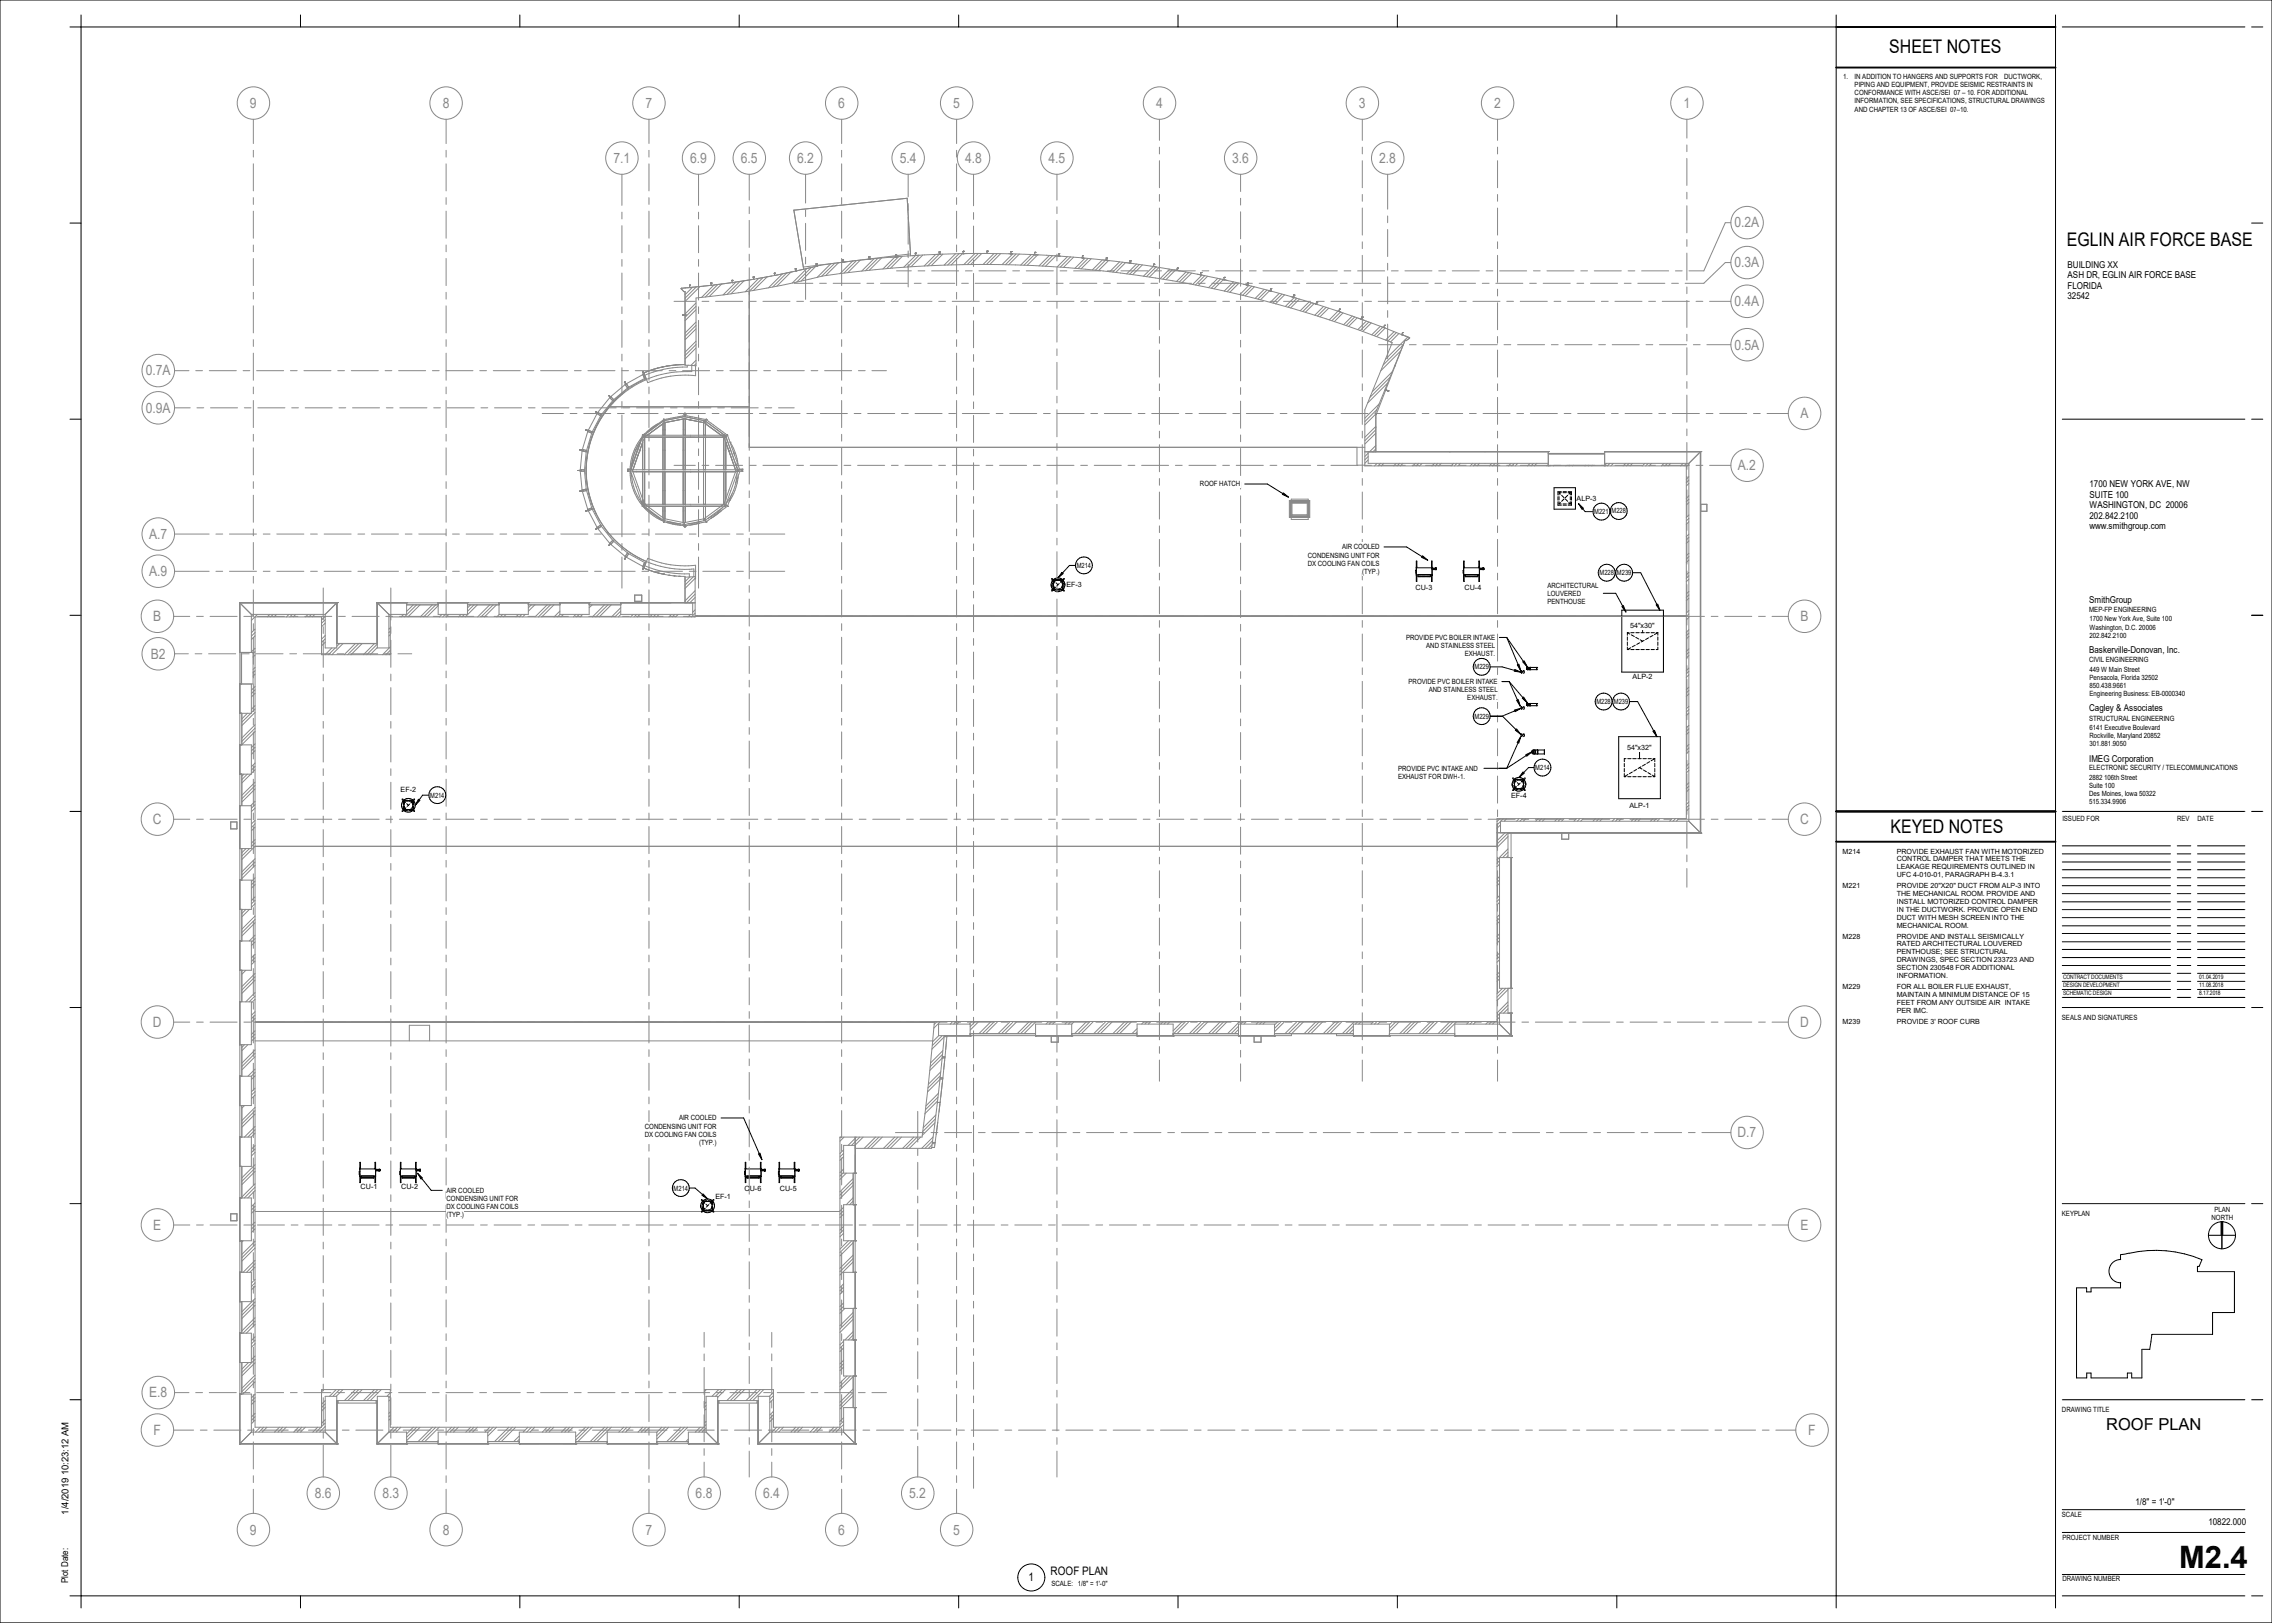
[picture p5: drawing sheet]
<svg xmlns="http://www.w3.org/2000/svg" width="1067mm" height="762mm" viewBox="0 0 1067 762" stroke-linecap="round" stroke-linejoin="round" font-family="sans-serif">
<defs><g id="words">
<text font-size="14.5" x="1023" y="736">M2.4</text>
<g font-size="8.8">
<text x="887" y="25">SHEET NOTES</text>
<text x="970" y="116">EGLIN AIR FORCE BASE</text>
<text x="888" y="391">KEYED NOTES</text>
</g>
<text font-size="7.8" x="989" y="672">ROOF PLAN</text>
<g font-size="6.7" fill="#888">
<text x="117" y="51">9</text>
<text x="208" y="51">8</text>
<text x="303" y="51">7</text>
<text x="394" y="51">6</text>
<text x="448" y="51">5</text>
<text x="543" y="51">4</text>
<text x="638" y="51">3</text>
<text x="702" y="51">2</text>
<text x="790" y="51">1</text>
<text x="288" y="77">7.1</text>
<text x="324" y="77">6.9</text>
<text x="348" y="77">6.5</text>
<text x="374" y="77">6.2</text>
<text x="422" y="77">5.4</text>
<text x="453" y="77">4.8</text>
<text x="492" y="77">4.5</text>
<text x="579" y="77">3.6</text>
<text x="648" y="77">2.8</text>
<text x="814" y="107">0.2A</text>
<text x="814" y="126">0.3A</text>
<text x="814" y="144">0.4A</text>
<text x="814" y="164">0.5A</text>
<text x="68" y="176">0.7A</text>
<text x="68" y="194">0.9A</text>
<text x="845" y="196">A</text>
<text x="816" y="221">A.2</text>
<text x="70" y="253">A.7</text>
<text x="70" y="270">A.9</text>
<text x="72" y="292">B</text>
<text x="845" y="292">B</text>
<text x="71" y="309">B2</text>
<text x="72" y="387">C</text>
<text x="845" y="387">C</text>
<text x="72" y="482">D</text>
<text x="845" y="482">D</text>
<text x="816" y="534">D.7</text>
<text x="72" y="577">E</text>
<text x="845" y="577">E</text>
<text x="70" y="656">E.8</text>
<text x="72" y="674">F</text>
<text x="849" y="674">F</text>
<text x="148" y="703">8.6</text>
<text x="180" y="703">8.3</text>
<text x="327" y="703">6.8</text>
<text x="358" y="703">6.4</text>
<text x="427" y="703">5.2</text>
<text x="117" y="720">9</text>
<text x="208" y="720">8</text>
<text x="303" y="720">7</text>
<text x="394" y="720">6</text>
<text x="448" y="720">5</text>
</g>
<g font-size="5.5">
<text x="483" y="742">1</text>
<text x="493" y="740">ROOF PLAN</text>
</g>
<text font-size="4.5" x="32" y="711" transform="rotate(-90 32 711)">1/4/2019 10:23:12 AM</text>
<g font-size="4.4">
<text x="971" y="126">BUILDING XX</text>
<text x="971" y="131">ASH DR, EGLIN AIR FORCE BASE</text>
<text x="971" y="136">FLORIDA</text>
<text x="971" y="141">32542</text>
<text x="981" y="229">1700 NEW YORK AVE, NW</text>
<text x="981" y="234">SUITE 100</text>
<text x="981" y="239">WASHINGTON, DC 20006</text>
<text x="981" y="244">202.842.2100</text>
<text x="981" y="249">www.smithgroup.com</text>
<text x="981" y="283">SmithGroup</text>
<text x="981" y="307">Baskerville-Donovan, Inc.</text>
<text x="981" y="334">Cagley &amp; Associates</text>
<text x="981" y="358">IMEG Corporation</text>
<text x="1003" y="706">1/8&quot; = 1'</text>
<text x="1016" y="706">-</text>
<text x="1018" y="706">0&quot;</text>
<text x="1037" y="716">10822.000</text>
<text x="32" y="743" transform="rotate(-90 32 743)">Plot Date:</text>
</g>
<g font-size="3.4">
<text x="865" y="37">1.</text>
<text x="871" y="37">IN ADDITION TO HANGERS AND SUPPORTS FOR</text>
<text x="871" y="41">PIPING AND EQUIPMENT, PROVIDE SEISMIC RESTRAINTS IN</text>
<text x="941" y="37">DUCTWORK,</text>
<text x="871" y="45">CONFORMANCE WITH ASCE/SEI</text>
<text x="917" y="45">07</text>
<text x="921" y="45">–</text>
<text x="924" y="45">10. FOR ADDITIONAL</text>
<text x="871" y="49">INFORMATION, SEE SPECIFICATIONS, STRUCTURAL DRAWINGS</text>
<text x="871" y="52">AND CHAPTER 13 OF ASCE/SEI</text>
<text x="916" y="52">07</text>
<text x="919" y="52">–</text>
<text x="920" y="52">10.</text>
<text x="563" y="228">ROOF HATCH</text>
<text x="740" y="235">ALP-3</text>
<text x="749" y="241">M221</text>
<text x="757" y="241">M228</text>
<text x="630" y="258">AIR COOLED</text>
<text x="614" y="262">CONDENSING UNIT FOR</text>
<text x="506" y="267">M214</text>
<text x="614" y="266">DX COOLING FAN COILS</text>
<text x="640" y="269">(TYP.)</text>
<text x="501" y="276">EF-3</text>
<text x="727" y="276">ARCHITECTURAL</text>
<text x="751" y="270">M228</text>
<text x="759" y="270">M239</text>
<text x="665" y="277">CU-3</text>
<text x="688" y="277">CU-4</text>
<text x="727" y="280">LOUVERED</text>
<text x="727" y="284">PENTHOUSE</text>
<text x="981" y="287">MEP-FP ENGINEERING</text>
<text x="981" y="292">1700 New York Ave, Suite 100</text>
<text x="765" y="295">54&quot;x30&quot;</text>
<text x="981" y="296">Washington, D.C. 20006</text>
<text x="981" y="299">202.842.2100</text>
<text x="660" y="300">PROVIDE PVC BOILER INTAKE</text>
<text x="670" y="304">AND STAINLESS STEEL</text>
<text x="688" y="308">EXHAUST.</text>
<text x="981" y="311">CIVIL ENGINEERING</text>
<text x="692" y="314">M229</text>
<text x="981" y="315">449 W Main Street</text>
<text x="661" y="321">PROVIDE PVC BOILER INTAKE</text>
<text x="767" y="319">ALP-2</text>
<text x="981" y="319">Pensacola, Florida 32502</text>
<text x="981" y="323">850.438.9661</text>
<text x="671" y="325">AND STAINLESS STEEL</text>
<text x="689" y="329">EXHAUST.</text>
<text x="981" y="327">Engineering Business: EB-0000340</text>
<text x="750" y="331">M228</text>
<text x="758" y="331">M239</text>
<text x="692" y="337">M229</text>
<text x="981" y="338">STRUCTURAL ENGINEERING</text>
<text x="981" y="343">6141 Executive Boulevard</text>
<text x="981" y="347">Rockville, Maryland 20852</text>
<text x="764" y="352">54&quot;x32&quot;</text>
<text x="981" y="350">301.881.9050</text>
<text x="656" y="362">PROVIDE PVC INTAKE AND</text>
<text x="656" y="366">EXHAUST FOR DWH-</text>
<text x="686" y="366">1.</text>
<text x="721" y="362">M214</text>
<text x="981" y="362">ELECTRONIC SECURITY / TELECOMMUNICATIONS</text>
<text x="188" y="372">EF-2</text>
<text x="981" y="366">2882 106th Street</text>
<text x="981" y="370">Suite 100</text>
<text x="202" y="374">M214</text>
<text x="710" y="375">EF-4</text>
<text x="981" y="374">Des Moines, Iowa 50322</text>
<text x="981" y="378">515.334.9906</text>
<text x="765" y="379">ALP-1</text>
<text x="968" y="386">ISSUED FOR</text>
<text x="1022" y="386">REV</text>
<text x="1032" y="386">DATE</text>
<text x="968" y="479">SEALS AND SIGNATURES</text>
<text x="319" y="526">AIR COOLED</text>
<text x="303" y="534">DX COOLING FAN COILS</text>
<text x="303" y="530">CONDENSING UNIT FOR</text>
<text x="328" y="538">(TYP.)</text>
<text x="169" y="558">CU-1</text>
<text x="188" y="558">CU-2</text>
<text x="210" y="560">AIR COOLED</text>
<text x="210" y="564">CONDENSING UNIT FOR</text>
<text x="316" y="559">M214</text>
<text x="336" y="563">EF-1</text>
<text x="350" y="559">CU-6</text>
<text x="366" y="559">CU-5</text>
<text x="210" y="568">DX COOLING FAN COILS</text>
<text x="1040" y="569">PLAN</text>
<text x="210" y="572">(TYP.)</text>
<text x="968" y="571">KEYPLAN</text>
<text x="1038" y="573">NORTH</text>
<text x="968" y="663">DRAWING TITLE</text>
<text x="968" y="712">SCALE</text>
<text x="968" y="723">PROJECT NUMBER</text>
<text x="968" y="742">DRAWING NUMBER</text>
<text x="494" y="745">SCALE:</text>
<text x="506" y="745">1/8&quot; = 1'-0&quot;</text>
</g>
<g font-size="3.3">
<text x="865" y="401">M214</text>
<text x="891" y="401">PROVIDE EXHAUST FAN WITH MOTORIZED</text>
<text x="891" y="404">CONTROL DAMPER THAT MEETS THE</text>
<text x="891" y="408">LEAKAGE REQUIREMENTS OUTLINED IN</text>
<text x="891" y="412">UFC 4-010-01, PARAGRAPH B-4.3.1</text>
<text x="865" y="417">M221</text>
<text x="891" y="417">PROVIDE 20&quot;X20&quot; DUCT FROM ALP-3 INTO</text>
<text x="891" y="421">THE MECHANICAL ROOM. PROVIDE AND</text>
<text x="891" y="424">INSTALL MOTORIZED CONTROL DAMPER</text>
<text x="891" y="428">IN THE DUCTWORK. PROVIDE OPEN END</text>
<text x="891" y="432">DUCT WITH MESH SCREEN INTO THE</text>
<text x="891" y="436">MECHANICAL ROOM.</text>
<text x="865" y="441">M228</text>
<text x="891" y="441">PROVIDE AND INSTALL SEISMICALLY</text>
<text x="891" y="444">RATED ARCHITECTURAL LOUVERED</text>
<text x="891" y="448">PENTHOUSE; SEE STRUCTURAL</text>
<text x="891" y="452">DRAWINGS, SPEC SECTION 233723 AND</text>
<text x="891" y="456">SECTION 230548 FOR ADDITIONAL</text>
<text x="891" y="459">INFORMATION.</text>
<text x="865" y="464">M229</text>
<text x="891" y="464">FOR ALL BOILER FLUE EXHAUST,</text>
<text x="891" y="468">MAINTAIN A MINIMUM DISTANCE OF 15</text>
<text x="891" y="472">FEET FROM ANY OUTSIDE AIR INTAKE</text>
<text x="891" y="476">PER IMC.</text>
<text x="865" y="481">M239</text>
<text x="891" y="481">PROVIDE 3' ROOF CURB</text>
</g>
<g font-size="2.8">
<text x="969" y="460">CONTRACT DOCUMENTS</text>
<text x="1033" y="460">01.04.2019</text>
<text x="969" y="467">SCHEMATIC DESIGN</text>
<text x="969" y="463">DESIGN DEVELOPMENT</text>
<text x="1033" y="463">11.08.2018</text>
<text x="1033" y="467">8.17.2018</text>
</g>
</g></defs>
<g fill="none" stroke="#888" stroke-width=".47">
<path d="M421 120h.1M421 120v1M428 119l-32 4M430 119h.1M430 120h-2M430 119v1M430 120h.1M430 120l-6 5M431 120h-1M432 120l-6 5M433 120l-5 5M441 118h.1"/>
<path d="M441 118v1M441 119l-5 6M441 119h.1M442 119h-3l-5 6M443 119l-6 6M449 119l-6 5M450 119l-5 5M452 119l-5 5M452 118h.1M452 118v1M452 119h.1M454 119h-2"/>
<path d="M458 119l-5 5M459 119l-5 5M461 119l-5 5M462 119h3M463 119h.1M463 118h.1M463 118v1M467 119l-5 5M468 119l-5 5M470 119l-5 5M474 119h1M475 119h.1"/>
<path d="M475 118h.1M475 118v1M476 119l-6 5M477 119l-5 5M479 119l-5 5M484 120l-5 4M485 120h1M486 120l-5 5M486 120h.1M486 118h.1M486 119h.1M486 118v1"/>
<path d="M486 120h2M486 119v1M487 120l-5 5M493 120l-5 5M497 119h.1M497 119v1M320 136h.1M320 135h.1M320 135v1M324 134h.1M324 135h.1M324 134v1"/>
<path d="M325 135l-3 3M327 135l-5 5M329 135l-7 7M333 134l-9 1M334 133v1M334 133h.1M334 134h.1M337 134l-6 5M339 133l-6 6M343 133l-8 1-6 6M344 132h.1M344 132v1"/>
<path d="M344 133h.1M346 132l-6 6M347 132l-6 6M349 132l-6 6M352 137v73h289M353 131l-33 4M354 130v1M354 130h.1M354 131h.1M356 131l-6 6M358 130l-7 2M358 130l-6 7"/>
<path d="M360 130l-6 6M364 128h.1M364 128v1M364 129h.1M365 129l-10 2M367 129l-6 6M369 128l-6 7M371 128l-6 6M373 127l-9 2M373 126h.1M373 126l1 1M374 127h.1"/>
<path d="M379 126l-7 7M381 126l-7 6M382 125l-7 2M383 125l-7 7M383 124h.1M383 124v1M383 125h.1M385 125h-2M390 124l-6 6M392 124l-6 6M394 123l-6 6M395 123l-18 2"/>
<path d="M396 122h.1M396 122v1M396 123h.1M397 123h-2M400 123l-6 5M402 122l-6 6M404 122l-6 6M408 121v1M408 121h.1M408 122h.1M408 122h-1M409 122h-1"/>
<path d="M410 121l-5 6M412 121l-6 6M414 121l-6 6M420 121h-2M421 121l-6 5M421 121h.1M422 120l-6 6M423 120l-2 1M424 120l-6 6M428 120l-2-27-53 6 4 27M436 125h-9a301 301 0 0 0-60 9l-20 3-20 3v32l-5-1v-34l-2-1M436 125a520 520 0 0 1 163 18"/>
<path d="M494 120l-5 5M495 120h2M496 120l-5 5M497 120h.1M497 120h1M501 121l-5 4M503 121l-5 4M504 121l-5 5M508 121a534 534 0 0 1 88 16M508 121a526 526 0 0 0-123 4l-13 3M508 121h1M508 121h.1"/>
<path d="M508 120v1M508 120h.1M509 121l-4 5M511 121l-5 5M512 121l-4 5M518 122l-5 5M518 122h1M519 122h2M519 122l-5 5M519 122h.1M519 121h.1M519 121v1"/>
<path d="M520 122l-4 5M526 123l-5 5M527 123l-5 5M528 123l-4 5M529 123l2 1M530 124h.1M531 124h.1M531 123h.1M531 122h.1M531 123v1M531 122v1M531 123l-1 1"/>
<path d="M534 124l-5 5M535 124l-5 5M536 124l-4 5M541 125h1M541 125l-4 5M542 125h.1M542 125h1M542 124h.1M542 124v1M543 125l-5 5M544 126l-4 4M549 126l-4 5"/>
<path d="M551 127l-5 4M551 127h3M552 127l-5 4M553 127h.1M553 126v1M553 126h.1M557 128l-5 4M558 128l-4 4M560 128l-5 5M562 129h2M564 129h.1M564 128h.1"/>
<path d="M564 128v1M564 129l-4 5M566 129l-5 5M567 130l-4 4M572 131l-5 4M573 131l-4 4M574 131l2 1M574 131l-4 5M575 131h.1M575 130h.1M575 130v1M579 132l-4 5"/>
<path d="M580 133l-4 4M582 133l-5 4M584 133l1 1M585 134h.1M586 134h-1M586 134h.1M586 134h1M586 133h.1M586 133v1M586 134l-4 4M588 134l-5 5M589 135l-4 4"/>
<path d="M594 136l-5 4M595 136l-4 4M596 136v1M596 136l-4 5M596 137h.1M596 137a545 545 0 0 1 66 21M596 137h1M597 136h.1M597 136l-1 1M601 138l-5 4M602 138l-4 4M603 138l-4 5"/>
<path d="M606 139l1 1M607 140h.1M607 140h2M607 139h.1M607 139v1M608 140l-4 4M321 148h.1M321 148h1M322 148h.1M327 144l-5 5M327 153l-5 5M327 154l-5 6"/>
<path d="M327 142l-5 5M327 151l-5 5M327 145l-5 6M599 143l24 7 31 11-13 31v27h151v165h-89M609 140l-4 4M610 140l-4 5M615 142l-5 4M616 142l-4 4M616 142l3 1M617 142l-4 5M618 143h.1M618 142h.1"/>
<path d="M618 142v1M621 144l-4 4M623 144l-4 4M624 145l-4 4M629 146h.1M629 145v1M629 145h.1M629 147l-4 4M630 147l-2-1-4 4M631 147l-4 4M635 148l-4 4M636 149l-4 4"/>
<path d="M637 149l-4 4M638 149l3 1M639 150h.1M639 149h1M640 149h.1M640 149l-1 1M642 151l-4 4M643 151l-4 4M644 152l-4 4M649 154l-4 4M650 154h.1M650 154l-2-1-4 4"/>
<path d="M650 153v1M650 153h.1M650 154l-4 4M655 156l-4 4M656 156l-4 4M657 157l-4 4M658 157h.1M659 156h.1M659 156l-1 1M660 160l-5 12M661 158l-11 11M662 158h.1"/>
<path d="M662 159l-2 1-14 33v19M662 158v1M662 159h.1M293 179h.1M293 179l1 1M302 175h.1M302 175v1M302 176l-8 4M302 176h.1M302 176l1 1v1l-1-2M303 178l-8 4M303 178a46 46 0 0 0-17 13"/>
<path d="M304 178l-11 6M311 173h.1M311 173l-9 2M322 171l-11 2M323 171v1a49 49 0 0 0-20 4l1 2M325 172v2a48 48 0 0 0-21 4M327 172v4a44 44 0 0 0-23 4l-2-5M327 162l-5 5M327 163l-5 6M327 160l-5 5M327 171l-1 1M327 169l-3 3"/>
<path d="M652 180l-10 9M653 177l-10 10M654 174l-10 10M655 172h.1M655 172l-4 11M655 171v1M658 165l-10 9M659 162l-10 9M280 193l1 1M280 193h.1M280 194l2 1M280 194l-4 8"/>
<path d="M281 194h-1M281 194h.1M281 194l1 1M282 195l-4 8M282 195h.1M285 192a44 44 0 0 0-9 18M286 186h.1M286 186h1M286 191h.1M286 191h66M286 191l-6 10M286 186l2 2"/>
<path d="M287 186h.1M287 186l1 2M288 188l-2-1-5 7M288 188l-6 7M290 186a47 47 0 0 0-12 51M293 184l-6 7M293 184l-7 7M294 180h.1M294 180l1 2M295 182l-7 6M295 182l-1-1-7 5M295 182h.1"/>
<path d="M309 199l-5 4M311 199h.1M311 199l-5 4M312 198l-6 4M312 197h-1M312 197h.1M312 197l-10 7M312 197h2a20 20 0 0 1 15 0h3M312 197h-1v7M312 198l-6 5M312 197v1M312 198h.1"/>
<path d="M321 197h.1M321 197v7M321 197l-9 1M321 195h.1M321 197h1v7M321 197l-9 2v-1M321 197h3M321 196h.1M321 196l-9 2M321 196h3M321 194v1M321 194h1v1"/>
<path d="M321 194h.1M322 195v1M322 197h.1M322 197h2M322 195h-1M322 195h.1M324 197h.1M324 197l7 2v-1M324 196l7 2M324 196l7 1M330 198h.1M331 197v1"/>
<path d="M331 197v7M331 198l5 5M331 198h.1M331 198l9 6M331 199h.1M331 199l5 4M331 197h.1M331 197h1M332 197h.1M332 197l10 7M332 197l-1 1M644 186h.1"/>
<path d="M646 195l-5 5M646 195h.1M646 192l-5 6M648 190l-7 6M650 183h1M651 183l-5 12M651 183h.1M651 183l1 1M652 184h.1M272 211h.1M272 211h1M273 211h.1"/>
<path d="M273 211h2M273 211l2 1M275 202h.1M275 202h1M275 220v2M275 212h-2l-1 9M275 212l-1 9M275 212h.1M275 211v1M276 212l-1 8M276 203l-3 8h2M276 202h.1"/>
<path d="M276 202l2 1h-2M276 202v1M278 205l-2 5-1 10M278 203l-3 9M297 218l-1 2M297 218v2M299 213l-3 8M300 214l-3 7h-1M300 208h.1M300 208l-2 5-1 5M300 212h.1M300 212v2"/>
<path d="M301 208h-1M301 206l-4 6-1 8M302 204h.1M302 204h39v17M302 204l-5 13M302 208l-2 4M302 205h39M302 205h.1M302 204v17M302 205l-3 8M302 205h1M302 204l1 1"/>
<path d="M302 204v1M303 205h.1M303 205v16M303 205l-3 7M306 202l5-4h1v6M306 202l-4 2M306 203l-3 2M306 203l-2 1M306 203h.1M311 205v16M312 205v16M321 205v16"/>
<path d="M322 205v16M324 205h6M324 205h.1M330 205h.1M330 205v16M330 204v-6l10 6v1M331 205h.1M331 205v16M336 203l4 2M336 203l3 1M336 203h.1M340 205h.1"/>
<path d="M340 205v16M340 205l2 7M340 205h1M340 204l1 1M340 204h.1M340 204v1M341 205h-1M341 205l2 6M341 208h.1M341 208l1 4M341 205l5 16M341 204h1"/>
<path d="M342 204l5 16M342 204l-1 1M342 212h.1M342 212l4 9M343 208h.1M343 208l2 4 2 6M344 212l1 1M345 213h.1M345 213v1M346 218v2M637 210v8h4M642 214l-1 2"/>
<path d="M642 216l-1 2M642 213l-1 1M642 212v6h85M646 209l-3 3M646 202l-5 5M646 211l-1 1M646 203l-5 5M646 200l-5 5M646 212h81M647 218l-2 1M648 218l-1 1M650 218l-1 1"/>
<path d="M656 218l-2 1M657 218l-1 1M659 218l-1 1M665 218l-2 1M666 218l-1 1M668 218l-1 1M674 218l-2 1M675 218l-1 1M677 218l-1 1M681 212h.1M683 218l-2 1M684 218l-1 1"/>
<path d="M686 218l-1 1M692 218l-2 1M693 218l-1 1M695 218l-1 1M700 218l-1 1M702 218l-1 1M704 218l-2 1M709 218l-1 1M711 218l-1 1M713 218l-2 1M718 218l-1 1M720 218l-1 1"/>
<path d="M722 218l-2 1M727 219h.1M727 213h26M727 212h.1M727 218l-1 1M727 212h-86M727 212v6h26v-6M728 218v1M730 218l-1 1M735 218v1M737 218v1M739 218l-1 1"/>
<path d="M744 218v1M746 218v1M748 218l-1 1M753 212h45v179h-95M753 219h.1M753 212h.1M753 213h-26M753 218h40M753 212h46M754 218l-1 1M756 218l-1 1M758 218l-2 1"/>
<path d="M763 218l-1 1M765 218l-1 1M767 218l-2 1M772 218l-1 1M774 218l-1 1M776 218l-2 1M781 218l-1 1M783 218l-1 1M784 218l-1 1M790 218l-1 1M792 218l-1 1M793 218l-1 1"/>
<path d="M793 218v168M799 212h.1M799 212v179M799 212l-6 6M271 221h.1M271 221h1M272 231h.1M272 221h.1M272 221h2h-2M272 221h-1M272 221l1 9h2M273 230l-1 1"/>
<path d="M273 230h.1M274 221l1 9M275 240h.1M275 222v3M275 230h.1M275 230h-2M275 230l3 9M275 225l2 7M275 230l-2 1 3 8M276 227a48 48 0 0 0 14 28M276 239l2-1v1l-2 1M276 239v1"/>
<path d="M276 239h.1M276 240h.1M276 239l-1 1M276 240l4 8M277 234l3 7M278 239l4 8M279 239l1 2M295 220h.1M295 221h.1M295 221h1M295 220h1M295 220v1"/>
<path d="M296 222a26 26 0 0 0 5 15M296 221l1 2M296 221h.1M296 221h50M296 221l6 16M296 222a24 24 0 0 0 5 14M297 221h.1M297 221l5 15M299 221h3M299 221h.1M301 235l1 3M302 238h.1"/>
<path d="M302 238l5 4M302 221h.1M302 221v17M302 234l1 3M302 237v1M302 238h38M302 238l5 4 4 2M302 237h.1M302 236h.1M302 238l10 6M303 221h.1M303 221v16l-1-1"/>
<path d="M303 237h.1M303 237l-1 1M303 237l9 7M303 237l1 1M303 238l4 4M304 238h8M311 238h.1M311 221h.1M311 238v6h1v-6M311 221v16M312 238h.1M312 221h.1"/>
<path d="M312 221v16M321 238h.1M321 221h.1M321 238v8M321 221v16M322 238h.1M322 221h.1M322 221v16M322 238v7l9-1M324 238h.1M324 221h.1M330 238h.1"/>
<path d="M330 221h.1M330 238v6h1v-6M330 221v16M331 221h9M331 238h.1M331 221h.1M331 221v16M339 240l-5 3M339 238l-7 6M340 237h.1M340 237v1M340 237l-9 7"/>
<path d="M340 237l-1 1M340 221h.1M340 221v16M340 238l-9 6M340 237h1M340 238h.1M341 237h-1M341 221h.1M341 221v16h-39v-1M341 237l1 1M342 238h.1M342 238l-8 5"/>
<path d="M343 235h.1M343 235h-1M344 232l-2 6M345 221h.1M345 221l-5 16M346 221h-1M346 221h.1M346 222a24 24 0 0 1-5 14M346 220h2M346 221h2M346 220v1h-49M346 221l-6 17v-1"/>
<path d="M347 224l-2 6-2 5M347 221l-2 6M348 220h.1M348 221h.1M348 220v1M605 235h10v8h-10zM606 235h9M606 235v1M606 235v8M606 236h.1M606 236h9M606 236v7"/>
<path d="M606 236v6M606 236h8M606 235v-1h8v1M607 236h7v6h-7zM614 236v6M615 236h.1M615 236h-1M615 235v1M615 235v8M793 225l-1 2M793 234l-1 2M793 227l-1 1"/>
<path d="M793 236l-1 1M793 224l-1 1M793 233l-1 1M799 237h2v3h-2M280 248h.1M280 241l5 9M280 248h1M281 248h.1M281 248h-1M281 248l5 7 2-1M282 247l-2 1M282 247h.1"/>
<path d="M282 247l6 7M282 247l-1 1M285 250h1M285 250l5 5 4 3M286 256h.1M286 255h.1M286 255v1M287 255h.1M287 255l-1 1M287 255v1M287 256l7 5 1-1M288 254l-1 2"/>
<path d="M288 254l-2 1M288 254l7 6M292 257l6 4M295 260l-1 1M295 260h.1M296 260l2 1M307 242l3 1M307 242l5 3M312 244h.1M312 245h.1M312 245h1M312 244l9 2"/>
<path d="M312 244v1M312 244l9 1M313 245l4 1a9 9 0 0 0 7 1M313 245l7 2M313 245l7 1M320 247h.1M321 245h.1M321 247h.1M321 245v1M322 246v1M322 247h-1M322 247h.1"/>
<path d="M329 246l-5 1M329 245l-6 1M331 244h.1M331 244l-10 2M331 244l1 1M332 245h.1M332 245l-8 2M334 243l-2 2M606 243h9M606 243h.1M606 242h8M606 242v1"/>
<path d="M606 243v1h8v-1M614 242l1 1M615 243h.1M793 243l-1 2M793 252l-1 2M793 245l-1 1M793 254l-1 1M793 242l-1 1M793 251l-1 1M793 260l-1 1M293 262h.1M294 261h.1"/>
<path d="M294 261l-1 1M294 261v1M294 262l8 4M295 260l8 4M295 260l-1 2M298 279h3v3h-3zM298 261l6 3M302 267h.1M302 266l1-2-1 2M302 266h.1M302 266v1M302 267l2-5a44 44 0 0 0 23 3l-1 7"/>
<path d="M302 267l10 2M304 264l-1 2a49 49 0 0 0 21 3v2M304 264a46 46 0 0 0 22 3v4M312 269h.1M312 269l10 2v12M314 270h1M316 270h1M319 271h.1M322 271h4v19h-143v17h-32v-17h-31v380h31v-18h32v18h148v-18h32v18h31v-136h39l6-54h264v-96M324 271l-2 2M326 271l-4 4M326 279l-4 4"/>
<path d="M326 272l-4 4M326 277l-4 5M793 261l-1 2M793 270l-1 2M793 279l-1 2M793 263l-1 1M793 272l-1 1M793 269l-1 1M793 278l-1 1M112 283h.1M112 283h46M112 283l6 5"/>
<path d="M112 283v23M113 283v395h45M118 288h35M118 288v18M119 288l-1 2M120 297l-2 2M120 299l-2 1M120 295l-2 2M121 288l-3 3M127 288l-2 2M128 288l-1 2M130 288l-1 2"/>
<path d="M136 288l-2 2M137 288l-1 2M139 288l-1 2M145 288l-2 2M146 288l-1 2M148 288l-1 2M153 291l-2 2M153 300l-2 2M153 293l-2 1M153 289l-2 2M153 298l-2 2M158 283h.1"/>
<path d="M158 283v21h-5v-16M158 283l-5 5M177 283h.1M177 283h149M177 283v19M177 283l6 5M177 283v21h6v-16M183 296v1M183 298v1M183 295h.1M184 288l-1 2M190 288l-2 2"/>
<path d="M191 283h.1M191 284h15M191 283v5h-8M194 284l-3 3M196 284l-6 6M197 284l-5 6M203 284l-6 6M205 284l-6 6M206 283h.1M206 284l-6 6M206 283v5h13v-5M208 288l-2 2"/>
<path d="M209 288l-1 2M211 288l-1 2M216 288l-1 2M218 288l-1 2M219 283h.1M219 284h15M221 284l-2 1M223 284l-4 3M224 284l-6 6M230 284l-6 6M232 284l-6 6M233 284l-6 6"/>
<path d="M234 283h.1M234 283v5M234 288l-1 2M236 288l-1 2M238 288l-2 2M243 288l-1 2M245 288l-1 2M247 288l-2 2M248 283h.1M248 284h15M248 283v5h-14M250 284l-2 1"/>
<path d="M251 284l-3 3M257 284l-6 6M258 284l-5 6M260 284l-6 6M263 283h.1M263 287l-3 3M263 283v5h14v-5M263 288l-1 2M265 288l-2 2M270 288l-1 2M272 288l-1 2M274 288l-2 2"/>
<path d="M277 283h.1M277 284h14M278 284l-1 1M284 284l-6 6M285 284l-5 6M287 284l-6 6M291 283h.1M291 287l-2 3M291 285l-4 5M291 283v5h34v-5M292 288l-2 2M297 288l-1 2"/>
<path d="M299 288l-1 2M300 288l-1 2M306 288l-1 2M308 288l-1 2M309 288l-1 2M315 288l-1 2M317 288l-1 2M318 288l-1 2M324 288l-1 2M326 289h466M326 288l-1 2M326 281l-2 2"/>
<path d="M326 286l-1 1M327 289h.1M793 288l-1 1-466 1M793 297l-1 1M793 281l-1 1M793 290l-1 1M793 299l-1 1M793 287l-1 1M793 296l-1 1M112 306h.1M112 306h7v15h-7M113 306v15"/>
<path d="M120 306l-1 1M120 315l-1 1M120 308h-1M120 317h-1M120 304l-2 2M120 313l-1 1M153 302l-2 1M156 304l-3 3M157 304l-3 3M158 302h19M159 302h.1M159 302l-1 1"/>
<path d="M161 302l-5 5M167 302l-5 5M168 302l-5 5M170 302l-5 5M176 302l-5 5M177 302h.1M177 302l-5 5M177 304l-3 3M183 305l-2 2M183 307h.1M183 304l-3 3M793 306l-1 1"/>
<path d="M793 315l-1 1M793 308l-1 1M793 317l-1 1M793 305l-1 1M793 314l-1 1M112 321h.1M112 335h.1M112 321v14M114 335v15M116 335l-2 3M118 335l-4 4M118 321v14h-6"/>
<path d="M120 324l-2 2M120 333l-2 2M120 326l-2 1M120 334l-6 7M120 322l-2 2M120 331l-2 2M793 324l-1 1M793 333l-1 1M793 326l-1 1M793 335l-1 1M793 323l-1 1M793 332l-1 1"/>
<path d="M112 350h.1M112 350h6v13h-6M112 350v13M120 342l-6 6M120 351l-2 2M120 360l-2 2M120 343l-6 7M120 352l-2 2M120 340l-6 6M120 349l-2 2M120 358l-2 2M793 342l-1 1"/>
<path d="M793 351l-1 1M793 344l-1 1M793 353l-1 1M793 341l-1 1M793 350l-1 1M793 359l-1 1M112 378h.1M112 363h.1M112 378h6v20h-6M112 378v20M114 363v15M115 363l-1 1"/>
<path d="M116 363l-2 3M118 363l-4 5M120 369l-6 6M120 378l-2 2M120 361l-2 2M120 370l-6 7M120 379l-2 2M120 367l-6 6M120 376l-2 2M793 360l-1 1M793 369l-1 1M793 378l-1 1"/>
<path d="M793 362l-1 1M793 371l-1 1M793 380l-1 1M793 367l-1 2M793 376l-1 2M108 386h3v3h-3zM112 398h.1M114 398v15M116 398l-2 2M117 398l-3 4M120 387l-2 1M120 396l-2 1"/>
<path d="M120 388l-2 2M120 385l-2 2M120 394l-2 2M703 397h-583l-6 7M704 384l-1 2M705 386h88M705 386l-2 1M705 387l-2 2M705 386v5M706 384l-1 2M707 391l-4 4M707 384l-1 2"/>
<path d="M708 399l-5 5M708 393l-5 5M708 391v12M710 391v95M713 384l-1 2M715 384l-1 2M716 384l-1 2M722 384l-1 2M724 384l-1 2M725 384l-1 2M731 384l-1 2M733 384l-1 2"/>
<path d="M733 391v3h4v-3M734 384l-1 2M740 384l-1 2M742 384l-1 2M743 384l-1 2M749 384l-1 2M751 384l-1 2M752 384l-1 2M758 384l-1 2M760 384l-1 2M761 384l-1 2M767 384l-1 2"/>
<path d="M769 384l-1 2M770 384l-1 2M776 384l-1 2M778 384l-1 2M779 384l-1 2M785 384l-1 2M787 384l-2 2M788 384l-1 2M793 385v1M793 386l6 5M799 391h.1M799 391h-91l-5 5"/>
<path d="M112 413h.1M112 413h6v14h-6M112 413v14M120 405l-6 6M120 414l-2 1M120 406l-6 7M120 415l-2 2M120 403l-6 6M120 412l-2 2M704 404l-1 1M704 413l-1 1M704 406l-1 1"/>
<path d="M704 415l-1 1M704 412l-1 1M708 400l-2 3M708 402l-1 1M710 403h.1M710 403h-6v61h6M112 427h.1M114 427v15M114 427h.1M115 427l-1 2M117 427l-3 3M120 423l-2 1"/>
<path d="M120 432l-6 6M120 424l-2 2M120 433l-6 6M120 421l-2 2M120 430l-6 6M120 439l-3 3M704 422l-1 1M704 433l-1 1M704 420l-1 2M704 429l-1 2M704 438l-1 2M704 431l-1 1"/>
<path d="M704 424l-1 1M112 442h.1M112 456h.1M112 442h6v14h-6M112 442v14M114 456v14h-1M114 456h.1M115 456l-1 1M120 441l-2 1M120 450l-2 1M120 459l-6 6M120 442l-2 2"/>
<path d="M120 451l-2 2M120 448l-2 2M120 457l-6 6M704 440l-1 1M704 449l-1 1M704 458l-1 1M704 442l-1 1M704 451l-1 1M704 460l-1 1M704 447l-1 2M704 456l-1 2M112 470h.1"/>
<path d="M112 470h6v20h-6M112 470v20M120 468l-3 2M120 477l-2 1M120 460l-6 6M120 469l-2 2M120 478l-2 2M120 466l-5 4M120 475l-2 2M120 480h319M440 480l-1 1M442 480l-4 3"/>
<path d="M447 480l-1 1M449 480l-1 1M451 480l-2 1M456 480l-1 1M458 480l-2 2M460 480l-4 4M465 480l-5 5M467 480l-6 5M469 480l-6 5M474 480l-5 5M476 480l-6 5M478 480l-6 5"/>
<path d="M483 480l-5 5M485 480l-6 5M486 480l-5 5M492 480l-1 1M494 480l-1 1M495 480l-1 1M501 480l-1 1M503 480l-1 1M504 480l-1 1M510 480l-5 5M512 480l-6 5M513 480l-5 5"/>
<path d="M519 480l-5 5M521 480l-6 5M522 480l-5 5M528 480l-5 5M530 480l-6 5M531 480l-5 5M537 480l-1 1M539 480l-1 1M540 480l-1 1M546 480l-1 1M548 480l-1 1M549 480l-1 1"/>
<path d="M555 480l-4 4M557 480l-6 5M558 480l-5 5M564 480l-6 5M566 480l-6 5M567 480l-5 5M573 480l-6 5M575 480l-6 5M576 480l-5 5M582 480l-6 5M584 480l-1 1M585 480l-1 1"/>
<path d="M591 480l-1 1M593 480l-2 1M594 480l-1 1M600 480l-2 1M602 480l-4 3M603 480l-5 4M609 480l-6 5M611 480l-6 5M612 480l-5 5M618 480l-6 5M620 480l-6 5M621 480l-5 5"/>
<path d="M627 480l-6 5M629 480l-6 5M630 480l-5 5M636 480l-6 5M638 480l-2 1M639 480l-1 1M645 480l-1 1M647 480l-2 1M648 480l-1 1M654 480l-2 1M656 480l-4 3M657 480l-5 4"/>
<path d="M663 480l-6 5M665 480l-6 5M666 480l-6 5M672 480l-6 5M673 480l-5 5M675 480l-6 5M681 480l-6 5M682 480l-5 5M684 480l-6 5M690 480l-1 1M691 480l-1 1M693 480l-1 1"/>
<path d="M699 480l-1 1M700 480l-1 1M702 480l-1 1M704 476l-1 1M704 478l-1 1M705 464l-2 3M707 464l-4 4M708 472l-4 4M708 465l-5 5M708 474l-2 2M708 470l-5 6M708 464v12"/>
<path d="M710 476h.1M710 464h.1M710 476h-6v5M112 490h.1M114 490v15M115 490l-1 2M116 490l-2 3M120 486l-2 1M120 495l-6 6M120 487l-2 2M120 496l-6 6M120 484l-2 2"/>
<path d="M120 493l-6 6M120 489h318M192 489v-8h10v8M441 486l-3 3M442 497l-5 6M442 486l-4 5M442 497l-5 42h-35M442 497h2M442 496h2M443 495l-6 6M443 493l-6 6M443 487l-5 6"/>
<path d="M443 487h2M443 486l-1 11M443 486h13M444 498l-1 4M444 497l-1 9M444 496v1M444 489v4M445 487l-1 9M445 486v1M456 486h.1M456 485h30M486 486h.1"/>
<path d="M486 486h17M494 486v3h3v-3M503 486h.1M503 485h31v1M503 481h-17v5M503 481v5M534 486h.1M534 485h-1M534 483l-3 2M534 486v-5h17v5M534 486h17M551 486h.1"/>
<path d="M551 485h30v1M582 486h.1M582 483l-2 2M582 482l-4 3M582 486v-5h16v5M582 486h16M589 486v3h3v-3M598 486h.1M598 485h37M606 485v1h-165v-5h15v5M628 485v1h82M635 486h.1"/>
<path d="M635 482l-3 3M635 483l-2 2M635 486v-5h17v5M635 486h17M652 486h.1M652 485h31M683 486h27M683 486h.1M704 481l6 5M704 481h-21v5M710 486h.1M112 505h.1"/>
<path d="M112 519h.1M112 505h6M112 505v14M114 519v15M115 519l-1 1M118 505v14h-6M120 504l-2 1M120 512l-2 2M120 505l-2 2M120 514l-2 2M120 502l-4 3M120 511l-2 2"/>
<path d="M120 520l-6 6M440 518h1M440 517l-6 6M440 515l-5 6M441 513l-6 6M441 507l-5 6M441 518v4M441 507h2M441 518l-2 18M441 506h2M441 517v1M442 505l-6 6"/>
<path d="M442 503l-6 6M443 507l-1 8M443 507l-2 11M443 506v1M112 534h.1M112 534h6M112 534v14M118 534v14h-6M120 521l-6 7M120 530l-4 4M120 539l-2 2M120 523l-6 6"/>
<path d="M120 532l-2 2M120 529l-5 5M120 538l-2 2M395 534h-1M396 540l-2 2M396 534l-2 2M402 534v144M402 538h-6v13h6M402 534l-4 4M404 534l-4 4M405 534l-4 4M411 534l-5 5"/>
<path d="M413 534l-6 5M414 534l-5 5M420 534l-5 5M422 534l-6 5M423 534l-5 5M429 534l-5 5M431 534l-6 5M432 534l-5 5M438 537l-2 2M438 537h1M438 536h1M438 536l-4 3"/>
<path d="M438 534l-5 5M439 527l-6 6M439 537v2h-2M439 536v1M439 525l-6 6M439 523l-6 6M440 528v5M440 527h.1M112 548h.1M114 548v14M120 548l-6 7M120 557l-5 5"/>
<path d="M120 541l-2 2M120 550l-6 6M120 559l-4 3M120 547l-6 6M120 556l-6 6M396 541l-2 2M396 550l-2 2M396 543l-2 2M396 549l-2 2M397 551l-3 3M401 555l-7 6M401 557l-7 6"/>
<path d="M401 551v14M401 553l-7 7M402 551h.1M108 570h3v3h-3zM112 562h.1M112 562h6v21h-6M112 562v21M120 566l-2 2M120 575l-2 2M120 568l-2 2M120 577l-2 2M120 565l-2 2"/>
<path d="M120 574l-2 1M120 569h274M396 568l-2 2M396 577l-2 2M396 570l-2 2M396 579l-2 2M396 567l-2 2M396 576l-2 2M401 564l-2 2M401 562l-4 4M402 566h.1M402 566h-6v17h6"/>
<path d="M112 597h.1M112 583h.1M112 597h6v14h-6M112 597v14M114 583v14M114 583h.1M120 584l-6 7M120 593l-4 4M120 586l-6 6M120 595l-3 2M120 583l-6 6M120 592l-6 5"/>
<path d="M398 583l-4 3M400 583l-6 5M401 591l-7 6M401 583l-7 7M401 592l-7 7M401 589l-7 6M401 583v14M402 583h.1M402 597h.1M402 597h-6v17h6M112 611h.1M114 611v15"/>
<path d="M120 602l-2 2M120 611l-6 6M120 604l-2 2M120 613l-6 6M120 601l-2 1M120 610l-6 6M120 619l-6 6M396 604l-2 2M396 613l-2 2M396 606l-2 2M396 603l-2 1M396 612l-2 1"/>
<path d="M397 614l-3 3M401 618l-7 6M401 619l-7 7M401 616l-7 6M401 614v15M402 614h.1M112 626h.1M112 640h.1M112 626h6v14h-6M112 626v14M114 640v15M117 640l-3 3"/>
<path d="M120 620l-6 6M120 629l-2 2M120 638l-6 6M120 622l-4 4M120 631l-2 2M120 640l-6 6M120 628l-2 1M120 637l-2 1M396 631l-2 2M396 633l-2 2M396 630l-2 1M396 639l-2 1"/>
<path d="M401 627l-3 2M401 628l-1 1M401 625l-4 4M402 629h.1M402 629h-6v17h6M112 655h.1M112 655h6v17M112 655v23M120 647l-6 6M120 656l-2 2M120 649l-6 6M120 658l-2 1"/>
<path d="M120 646l-6 6M120 655l-2 1M152 652l-1 1M153 659l-2 2M153 658l-2 1M158 652l-3 4M158 658h19M158 659h19M159 658v1M159 652l-3 4M161 652l-3 4M167 652l-5 6"/>
<path d="M168 652l-5 6M170 652l-5 6M176 652l-5 6M177 658v1M177 658v20M177 652l-5 6M179 652l-5 6M183 656h.1M183 657v1M183 654l-1 2M332 660l-1 1M332 658l-1 1"/>
<path d="M332 652l-1 1M337 658h19M337 659h19M337 658v20M337 652l-3 4M338 658v1M339 652l-3 4M341 652l-4 4M346 652l-5 6M348 652l-5 6M350 652l-6 6M355 652l-5 6"/>
<path d="M356 658v1M356 658v20M357 652l-5 6M359 652l-6 6M363 655l-2 2M363 657l-2 2M363 654l-2 2M396 640l-2 2M396 642l-2 2M398 646l-4 3M399 646l-5 5M401 654l-7 6"/>
<path d="M401 646l-7 7M401 655l-7 7M401 652l-7 6M401 646v15M402 646h.1M112 678h.1M112 678h46M118 672l-6 6M118 672h35M120 665l-2 2M120 667l-2 1M120 664l-2 1"/>
<path d="M122 670l-2 2M124 670l-2 2M125 670l-2 2M131 670l-2 2M133 670l-2 2M134 670l-2 2M140 670l-2 2M142 670l-3 2M143 670l-2 2M149 670l-2 2M151 670l-3 2M153 668l-2 2"/>
<path d="M153 661l-2 1M153 670l-3 2M153 667l-2 1M153 672v-16h5v22M153 672l5 6M158 678h.1M177 678h.1M177 678h14M183 672v-16h-6v22h160v-22h-5v16M183 672h8v6M183 672l-6 6M183 665h.1"/>
<path d="M183 666v1M183 663v1M185 670l-2 2M187 670l-3 2M188 670l-2 2M191 678h.1M191 677h15v1M194 670l-3 3M196 670l-5 5M197 670l-6 6M203 670l-7 7M205 670l-7 7"/>
<path d="M206 678h.1M206 676l-1 1M206 678v-6h23v6M206 678h23M206 670l-7 7M212 670l-2 2M214 670l-3 2M215 670l-2 2M221 670l-2 2M223 670l-3 2M224 670l-2 2M229 678h.1"/>
<path d="M229 677h15M230 670l-2 2M232 670l-3 3M233 670l-4 4M239 670l-7 7M241 670l-7 7M242 670l-7 7M244 678h.1M244 676l-1 1M244 674l-3 3M244 678v-6h26v6M244 678h26"/>
<path d="M248 670l-2 2M250 670l-3 2M251 670l-2 2M257 670l-2 2M258 670l-2 2M260 670l-2 2M266 670l-2 2M267 670l-2 2M269 670l-2 2M270 678h.1M270 677h15M275 670l-5 5"/>
<path d="M276 670l-6 6M278 670l-7 7M284 670l-7 7M285 678h.1M285 678v-6h23v6M285 678h23M285 670l-6 7M287 670l-7 7M293 670l-2 2M294 670l-2 2M296 670l-2 2M302 670l-2 2"/>
<path d="M303 670l-2 2M305 670l-2 2M308 678h.1M308 677h15M311 670l-3 3M312 670l-4 4M314 670l-6 6M320 670l-7 7M321 670l-6 7M323 670l-7 7M323 678h.1M323 676l-1 1"/>
<path d="M323 678h14M329 670l-3 2M330 670l-2 2M332 669l-1 1M332 662h-1M332 670l-2 2M332 667l-1 1M332 672h-9v6M332 672l5 6M337 678h.1M356 678h.1M356 678h46"/>
<path d="M361 672v-16h-5v22h46M361 672h35M361 672l-5 6M363 664l-2 2M363 666l-2 2M363 663l-2 1M365 670l-3 2M366 670l-2 2M368 670l-2 2M374 670l-3 2M375 670l-2 2M377 670l-2 2"/>
<path d="M383 670l-3 2M384 670l-2 2M386 670l-2 2M392 670l-3 2M393 670l-2 2M396 667l-2 2M396 669l-3 3M396 666l-2 1M396 672l6 6M402 678h.1M402 661h.1M402 661h-6v11"/>
<circle cx="184" cy="701" r="8"/>
</g>
<g fill="none" stroke="#000" stroke-width=".47">
<path d="M730 229h10v10h-10zM732 236v1h1M732 233v2M732 231l1 1M732 231h1M732 237h1M732 231v1M732 236v1M733 236l-1 1M733 231h-1v1M733 233l1 1M734 231h1"/>
<path d="M734 237h1M734 234l-1 1M735 234l1 1M736 233l-1 1M736 231h1M736 237h1M736 231h2v1M737 236v1M737 231v1M737 233v2M738 233v2M738 236v1h-2"/>
<path d="M494 277h.1M494 277h5M494 272h.1M494 272a3 3 0 0 0 1 5M494 272v5M494 272h5M494 272h1M494 272l1 1M495 277h.1M495 272h4M495 272v3v1M495 275v2"/>
<path d="M495 277h4M495 277h-1M495 272h-1M495 272l-1 1M495 272l2-1 2 1M495 273v1M496 276l-2 1M496 274l1 1M496 272v1M497 272l1 1M497 274l-1 1M498 276l-2 1"/>
<path d="M498 273h.1M498 273a2.1 2.1 0 0 1 0 3M499 276v-1v2M499 272v5M499 272v2M499 277h.1M499 272h.1M499 272l1 3M499 272l-1 1M499 272h1M500 277h-1M500 274v1"/>
<path d="M500 275a3 3 0 0 1-2 3 3 3 0 0 1-3-1M665 270h7M665 270h.1M665 266h.1M665 267h7M665 268v1M665 267v-4v10v-3M666 270v1h6v-1M672 267v-4v10v-3M672 270h.1M672 266h.1M672 267h2"/>
<path d="M674 267h.1M687 270h.1M687 266h.1M687 268v1M687 267v-4v10v-3M694 270v1h-6v-1M694 270h1M694 266h1M694 267l1-4v10l-1-3M695 267h1M695 270h-8M695 267h-8"/>
<path d="M696 267h.1M761 286h20v30h-20zM764 297v1M764 299v2M764 297l1 1M764 297h1M766 297h1M766 298l1 1M768 299l1 1M768 297h2M770 297h2M773 297h1"/>
<path d="M774 299l-1 1M775 297h2M776 298l-1 1M778 297h.1M778 297l-1 1M778 297v1M778 299v2M714 315v1M714 316h1M714 315h1M715 315h-1M715 315h1"/>
<path d="M716 315l-2 1M716 315l-1 1M717 314h.1M717 313h5v1h-5M717 313v1M717 314h1M717 313l1 1M717 313h.1M718 314h-1M718 314h.1M718 313v1M764 301v2"/>
<path d="M764 304v1M764 305h1M766 305h1M766 304l-2 1M768 303l-2 1M768 305h2M770 302l-1 1M770 300l1 1M770 305h2M772 301h-1M773 305h1M775 305h2"/>
<path d="M778 301v2M778 304v1M714 332h1M715 332h-1l1 1M715 332h1l-1 1M716 332l-2 1M717 331h.1M717 330v1M717 330h5v1h-5M717 330h.1M717 331h1M717 330h1"/>
<path d="M718 330l-1 1M718 331h-1M718 330v1M714 345h1M715 345h-1l1 1M715 345h1l-1 1M716 345l-2 1M719 353v1M719 354h.1M719 353h.1M719 352l2 2M719 352v1"/>
<path d="M719 354h1M720 352h5v2h-5M720 352h.1M720 354h.1M720 352h-1M720 352l-1 1M721 354h.1M721 352v1v1M721 352l-2 2M722 352v2M760 346h20v29h-20zM763 358v2"/>
<path d="M763 356v2M764 356h2M767 356h1M769 356h2M771 356h2M773 359l-2 1M774 356h1M775 358h-2M776 356h1M777 356l-2 1M777 356v2M777 358v2"/>
<path d="M189 380a3 3 0 0 0 5 1M189 375v1M189 377v1M189 378v2M190 376v3v1M190 378v2M190 376h4M190 376v1M190 376h-1M190 376a3 3 0 0 1 4 0 3 3 0 0 1 0 5M190 376a3 3 0 0 0-1 4M190 376h1"/>
<path d="M190 377v1M191 379l-1 1M191 376h2M191 377l1 1M192 376h1M192 378l-1 1M193 376v1M193 380h-1M193 377h.1M193 377l1 1M194 376h.1M194 378h.1"/>
<path d="M194 379h.1M194 378l-1 2M194 378v2h-4M194 376v2M194 376l-1 1M194 377v1M194 378v2M194 375l1 1M710 371h1M711 370v1M711 365l-1 1M711 367v1"/>
<path d="M711 369v1M711 366v3l1 1M711 366h2M711 366l1 1M711 366h.1M712 371h1M712 366h1M712 367l-1 1M712 369l-1 1M712 367l1 1M713 366h-1M713 366h1"/>
<path d="M714 366h1M714 371h1M714 368l-1 1M714 366l1 1M714 370h-2M715 367h.1M715 367v2M715 366h1M715 369h.1M715 369v1M715 369v1h-4M715 366v2"/>
<path d="M715 366h-1M715 366l-1 1M716 367v1M716 369v1M716 365v1M716 370l-1 1M716 371h.1M763 365h.1M763 361v1M763 363v2M764 365h2M764 364l-1 1"/>
<path d="M766 362l-1 1M767 365h1M768 361l-1 1M769 365h2M770 360l1 1M771 360l-2 1M771 365h2M772 362h1M774 363l1 1M774 365h1M776 364l1 1M776 365h1"/>
<path d="M777 361v1M777 363v2M189 381h.1M189 380l1 1M190 380h1M191 380h2M192 380h1M194 380v1M195 381h-1M169 552h7M169 552h.1M169 549h.1"/>
<path d="M169 549h7M169 550v1M169 549v-3v9v-3M170 552v1h6v-1M176 549v-3v9v-3M176 552h.1M176 549h.1M176 549h2M176 550h2M178 549h.1M178 550h.1M188 552h7"/>
<path d="M188 552h.1M188 549h.1M188 549h7M188 550v1M188 549v-3v9v-3M189 552v1h6v-1M195 549v-3v9v-3M195 552h.1M195 549h.1M195 549h2M195 550h2M197 549h.1"/>
<path d="M197 550h.1M350 552h7M350 552h.1M350 549h.1M350 549h7M350 550v1M350 549v-3v9v-3M351 552v1h6v-1M357 549v-3v9v-3M357 552h.1M357 549h.1M357 549h2"/>
<path d="M357 550h2M359 549h.1M359 550h.1M366 552h7M366 552h.1M366 549h.1M366 549h7M366 550v1M366 549v-3v9v-3M367 552v1h5v-1M373 549v-3v9v-3M373 552h.1"/>
<path d="M373 549h.1M373 549h2M373 550h2M375 549h.1M375 550h.1M329 569h1M330 568v1M330 563l-1 1M330 565v1M330 567v1M330 564v3M330 564h4"/>
<path d="M330 564l1 1M330 567l1 1M330 564h.1M330 564a3 3 0 0 1 5 0 3 3 0 0 1 0 4M330 564a3 3 0 0 0 0 4 3 3 0 0 0 4 1M331 568h.1M331 564h1M331 568h1M331 565l-1 1M331 567l-1 1M331 565l1 1M333 564h1"/>
<path d="M333 568h1M333 566l-1 1M333 564h.1M333 564h-2M333 568h-2M333 564l1 1M333 568h.1M334 565h.1M334 565v2M334 567v1h-4M334 567v1M334 564h1"/>
<path d="M334 564v2M334 564l-1 1M335 565v1M335 567v1M335 568l-1 1M335 563v1M335 569h.1"/>
<circle cx="713" cy="368" r="3"/>
</g>
<g fill="#000">
<circle cx="672" cy="267" r=".2"/>
<circle cx="674" cy="267" r=".2"/>
<circle cx="695" cy="267" r=".2"/>
<circle cx="696" cy="267" r=".2"/>
<circle cx="718" cy="313" r=".2"/>
<circle cx="718" cy="314" r=".2"/>
<circle cx="722" cy="313" r=".2"/>
<circle cx="722" cy="314" r=".2"/>
<circle cx="718" cy="330" r=".2"/>
<circle cx="718" cy="331" r=".2"/>
<circle cx="722" cy="330" r=".2"/>
<circle cx="722" cy="331" r=".2"/>
<circle cx="176" cy="549" r=".2"/>
<circle cx="176" cy="550" r=".2"/>
<circle cx="178" cy="549" r=".2"/>
<circle cx="178" cy="550" r=".2"/>
<circle cx="195" cy="549" r=".2"/>
<circle cx="195" cy="550" r=".2"/>
<circle cx="197" cy="550" r=".2"/>
<circle cx="197" cy="549" r=".2"/>
<circle cx="357" cy="549" r=".2"/>
<circle cx="357" cy="550" r=".2"/>
<circle cx="359" cy="549" r=".2"/>
<circle cx="359" cy="550" r=".2"/>
<circle cx="373" cy="549" r=".2"/>
<circle cx="373" cy="550" r=".2"/>
<circle cx="375" cy="549" r=".2"/>
<circle cx="375" cy="550" r=".2"/>
</g>
<path d="M862 13h103M862 32h103M862 381h103M862 395h103" fill="none" stroke="#000" stroke-width=".89"/>
<path d="M180 697h7v8h-7z" fill="#fff"/>
<g fill="none" stroke="#888" stroke-width=".47">
<path d="M184 276v15M184 294v3M184 301v12M184 316v4M184 323v13M184 339v3M184 345v13M184 361v3M184 367v13M184 383v3M184 390v12M184 405v4"/>
<path d="M184 412v12M184 428v3M184 434v13M184 450v3M184 456v13M184 472v3M184 478v13M184 494v3M184 501v12M184 517v3M184 523v13M184 539v3"/>
<path d="M184 545v13M184 561v3M184 567v13M184 583v3M184 590v12M184 605v4M184 612v12M184 628v3M184 634v13M184 650v3M184 656v13M184 672v3"/>
<path d="M184 678v15"/>
<circle cx="152" cy="701" r="8"/>
</g>
<path d="M148 697h8v8h-8z" fill="#fff"/>
<g fill="none" stroke="#888" stroke-width=".47">
<path d="M152 276v15M152 294v3M152 301v12M152 316v4M152 323v13M152 339v3M152 345v13M152 361v3M152 367v13M152 383v3M152 390v12M152 405v4"/>
<path d="M152 412v12M152 428v3M152 434v13M152 450v3M152 456v13M152 472v3M152 478v13M152 494v3M152 501v12M152 517v3M152 523v13M152 539v3"/>
<path d="M152 545v13M152 561v3M152 567v13M152 583v3M152 590v12M152 605v4M152 612v12M152 628v3M152 634v13M152 650v3M152 656v13M152 672v3"/>
<path d="M152 678v15"/>
<circle cx="119" cy="718" r="8"/>
</g>
<path d="M117 714h4v8h-4z" fill="#fff"/>
<circle cx="119" cy="48" r="8" fill="none" stroke="#888" stroke-width=".47"/>
<path d="M117 45h4v7h-4z" fill="#fff"/>
<g fill="none" stroke="#888" stroke-width=".47">
<path d="M119 56v11M119 71v3M119 77v13M119 93v3M119 99v13M119 115v3M119 121v13M119 137v3M119 144v12M119 159v4M119 166v13M119 182v3"/>
<path d="M119 188v13M119 204v3M119 210v13M119 226v3M119 232v13M119 248v4M119 255v12M119 271v3M119 277v13M119 293v3M119 299v13M119 315v3"/>
<path d="M119 321v13M119 337v3M119 344v12M119 359v4M119 366v13M119 382v3M119 388v13M119 404v3M119 410v13M119 426v3M119 433v12M119 448v4"/>
<path d="M119 455v12M119 471v3M119 477v13M119 493v3M119 499v13M119 515v3M119 521v13M119 537v3M119 544v12M119 560v3M119 566v13M119 582v3"/>
<path d="M119 588v13M119 604v3M119 610v13M119 626v3M119 633v12M119 648v4M119 655v12M119 671v3M119 677v13M119 693v3M119 699v12"/>
<circle cx="209" cy="718" r="8"/>
</g>
<path d="M208 714h3v8h-3z" fill="#fff"/>
<circle cx="209" cy="48" r="8" fill="none" stroke="#888" stroke-width=".47"/>
<path d="M208 45h3v7h-3z" fill="#fff"/>
<g fill="none" stroke="#888" stroke-width=".47">
<path d="M209 56v11M209 71v3M209 77v13M209 93v3M209 99v13M209 115v3M209 121v13M209 137v3M209 144v12M209 159v4M209 166v13M209 182v3"/>
<path d="M209 188v13M209 204v3M209 210v13M209 226v3M209 232v13M209 248v4M209 255v12M209 271v3M209 277v13M209 293v3M209 299v13M209 315v3"/>
<path d="M209 321v13M209 337v3M209 344v12M209 359v4M209 366v13M209 382v3M209 388v13M209 404v3M209 410v13M209 426v3M209 433v12M209 448v4"/>
<path d="M209 455v12M209 471v3M209 477v13M209 493v3M209 499v13M209 515v3M209 521v13M209 537v3M209 544v12M209 560v3M209 566v13M209 582v3"/>
<path d="M209 588v13M209 604v3M209 610v13M209 626v3M209 633v12M209 648v4M209 655v12M209 671v3M209 677v13M209 693v3M209 699v12"/>
<circle cx="292" cy="74" r="8"/>
</g>
<path d="M288 71h8v7h-8z" fill="#fff"/>
<g fill="none" stroke="#888" stroke-width=".47">
<path d="M292 82v14M292 100v3M292 106v13M292 122v3M292 128v13M292 144v3M292 150v13M292 166v3M292 173v12M292 189v3M292 195v13M292 211v3"/>
<path d="M292 217v13M292 233v3M292 239v13M292 255v3M292 262v14"/>
<circle cx="305" cy="718" r="8"/>
</g>
<path d="M303 714h3v8h-3z" fill="#fff"/>
<circle cx="305" cy="48" r="8" fill="none" stroke="#888" stroke-width=".47"/>
<path d="M303 45h3v7h-3z" fill="#fff"/>
<g fill="none" stroke="#888" stroke-width=".47">
<path d="M305 56v11M305 71v3M305 77v13M305 93v3M305 99v13M305 115v3M305 121v13M305 137v3M305 144v12M305 159v4M305 166v13M305 182v3"/>
<path d="M305 188v13M305 204v3M305 210v13M305 226v3M305 232v13M305 248v4M305 255v12M305 271v3M305 277v13M305 293v3M305 299v13M305 315v3"/>
<path d="M305 321v13M305 337v3M305 344v12M305 359v4M305 366v13M305 382v3M305 388v13M305 404v3M305 410v13M305 426v3M305 433v12M305 448v4"/>
<path d="M305 455v12M305 471v3M305 477v13M305 493v3M305 499v13M305 515v3M305 521v13M305 537v3M305 544v12M305 560v3M305 566v13M305 582v3"/>
<path d="M305 588v13M305 604v3M305 610v13M305 626v3M305 633v12M305 648v4M305 655v12M305 671v3M305 677v13M305 693v3M305 699v12"/>
<circle cx="328" cy="74" r="8"/>
</g>
<path d="M324 71h8v7h-8z" fill="#fff"/>
<g fill="none" stroke="#888" stroke-width=".47">
<path d="M328 82v14M328 100v3M328 106v13M328 122v3M328 128v13M328 144v3M328 150v13M328 166v3M328 173v12M328 189v3M328 195v13M328 211v3"/>
<path d="M328 217v13M328 233v3M328 239v13M328 255v3M328 262v14"/>
<circle cx="352" cy="74" r="8"/>
</g>
<path d="M348 71h8v7h-8z" fill="#fff"/>
<g fill="none" stroke="#888" stroke-width=".47">
<path d="M352 82v12M352 97v3M352 103v13M352 119v4M352 126v12M352 142v3M352 148v13M352 164v3M352 170v13M352 186v3M352 192v13M352 208v3"/>
<path d="M352 215v12M352 230v4M352 237v13M352 253v3M352 259v13M352 275v3M352 281v13M352 297v3M352 303v13M352 319v4M352 326v12M352 342v3"/>
<path d="M352 348v13M352 364v3M352 370v13M352 386v3M352 392v13M352 408v3M352 415v12M352 430v4M352 437v13M352 453v3M352 459v13M352 475v3"/>
<path d="M352 481v13M352 497v3M352 504v12M352 519v4M352 526v12M352 542v3M352 548v13M352 564v3M352 570v13M352 586v3M352 592v13M352 608v3"/>
<path d="M352 615v12M352 631v3M352 637v13M352 653v3M352 659v13M352 675v3M352 681v12"/>
<circle cx="378" cy="74" r="8"/>
</g>
<path d="M374 71h8v7h-8z" fill="#fff"/>
<g fill="none" stroke="#888" stroke-width=".47">
<path d="M378 82v13M378 99v3M378 105v13M378 121v3M378 127v14"/>
<circle cx="395" cy="718" r="8"/>
</g>
<path d="M394 714h3v8h-3z" fill="#fff"/>
<circle cx="395" cy="48" r="8" fill="none" stroke="#888" stroke-width=".47"/>
<path d="M394 45h3v7h-3z" fill="#fff"/>
<g fill="none" stroke="#888" stroke-width=".47">
<path d="M395 56v11M395 71v3M395 77v13M395 93v3M395 99v13M395 115v3M395 121v13M395 137v3M395 144v12M395 159v4M395 166v13M395 182v3"/>
<path d="M395 188v13M395 204v3M395 210v13M395 226v3M395 232v13M395 248v4M395 255v12M395 271v3M395 277v13M395 293v3M395 299v13M395 315v3"/>
<path d="M395 321v13M395 337v3M395 344v12M395 359v4M395 366v13M395 382v3M395 388v13M395 404v3M395 410v13M395 426v3M395 433v12M395 448v4"/>
<path d="M395 455v12M395 471v3M395 477v13M395 493v3M395 499v13M395 515v3M395 521v13M395 537v3M395 544v12M395 560v3M395 566v13M395 582v3"/>
<path d="M395 588v13M395 604v3M395 610v13M395 626v3M395 633v12M395 648v4M395 655v12M395 671v3M395 677v13M395 693v3M395 699v12"/>
<circle cx="426" cy="74" r="8"/>
</g>
<path d="M422 71h8v7h-8z" fill="#fff"/>
<g fill="none" stroke="#888" stroke-width=".47">
<path d="M426 82v10M426 96v3M426 102v13M426 118v3M426 124v11"/>
<circle cx="431" cy="701" r="8"/>
</g>
<path d="M427 697h8v8h-8z" fill="#fff"/>
<g fill="none" stroke="#888" stroke-width=".47">
<path d="M431 522v14M431 539v4M431 546v12M431 562v3M431 568v13M431 584v3M431 590v13M431 606v3M431 612v13M431 628v3M431 635v12M431 650v4"/>
<path d="M431 657v13M431 673v3M431 679v14"/>
<circle cx="457" cy="74" r="8"/>
</g>
<path d="M453 71h8v7h-8z" fill="#fff"/>
<g fill="none" stroke="#888" stroke-width=".47">
<path d="M457 82v15M457 100v3M457 106v13M457 122v3M457 128v13M457 144v3M457 151v12M457 166v4M457 173v13M457 189v3M457 195v13M457 211v3"/>
<path d="M457 217v13M457 233v3M457 239v13M457 255v4M457 262v12M457 278v3M457 284v13M457 300v3M457 306v13M457 322v3M457 328v13M457 344v3"/>
<path d="M457 351v12M457 366v4M457 373v13M457 389v3M457 395v13M457 411v3M457 417v13M457 433v3M457 440v12M457 455v4M457 462v12M457 478v3"/>
<path d="M457 484v13M457 500v3M457 506v13M457 522v3M457 528v13M457 544v3M457 551v12M457 567v3M457 573v13M457 589v3M457 595v13M457 611v3"/>
<path d="M457 617v13M457 633v3M457 640v12M457 655v4M457 662v12M457 678v3M457 684v15"/>
<circle cx="449" cy="718" r="8"/>
</g>
<path d="M448 714h3v8h-3z" fill="#fff"/>
<circle cx="449" cy="48" r="8" fill="none" stroke="#888" stroke-width=".47"/>
<path d="M448 45h3v7h-3z" fill="#fff"/>
<g fill="none" stroke="#888" stroke-width=".47">
<path d="M449 56v11M449 71v3M449 77v13M449 93v3M449 99v13M449 115v3M449 121v13M449 137v3M449 144v12M449 159v4M449 166v13M449 182v3"/>
<path d="M449 188v13M449 204v3M449 210v13M449 226v3M449 232v13M449 248v4M449 255v12M449 271v3M449 277v13M449 293v3M449 299v13M449 315v3"/>
<path d="M449 321v13M449 337v3M449 344v12M449 359v4M449 366v13M449 382v3M449 388v13M449 404v3M449 410v13M449 426v3M449 433v12M449 448v4"/>
<path d="M449 455v12M449 471v3M449 477v13M449 493v3M449 499v13M449 515v3M449 521v13M449 537v3M449 544v12M449 560v3M449 566v13M449 582v3"/>
<path d="M449 588v13M449 604v3M449 610v13M449 626v3M449 633v12M449 648v4M449 655v12M449 671v3M449 677v13M449 693v3M449 699v12"/>
<circle cx="496" cy="74" r="8"/>
</g>
<path d="M492 71h8v7h-8z" fill="#fff"/>
<g fill="none" stroke="#888" stroke-width=".47">
<path d="M496 82v12M496 97v3M496 103v13M496 119v4M496 126v12M496 142v3M496 148v13M496 164v3M496 170v13M496 186v3M496 192v13M496 208v3"/>
<path d="M496 215v12M496 230v4M496 237v13M496 253v3M496 259v13M496 275v3M496 281v13M496 297v3M496 303v13M496 319v4M496 326v12M496 342v3"/>
<path d="M496 348v13M496 364v3M496 370v13M496 386v3M496 392v13M496 408v3M496 415v12M496 430v4M496 437v13M496 453v3M496 459v13M496 475v3"/>
<path d="M496 481v13M496 497v3M496 504v12M496 519v4M496 526v12M496 542v3M496 548v13M496 564v3M496 570v13M496 586v3M496 592v13M496 608v3"/>
<path d="M496 615v12M496 631v3M496 637v13M496 653v3M496 659v13M496 675v3M496 681v12"/>
<circle cx="544" cy="48" r="8"/>
</g>
<path d="M543 45h3v7h-3z" fill="#fff"/>
<g fill="none" stroke="#888" stroke-width=".47">
<path d="M544 56v10M544 75v13M544 69v3M544 91v3M544 98v12M544 114v3M544 120v13M544 136v3M544 142v13M544 158v3M544 164v13M544 180v3"/>
<path d="M544 187v12M544 202v4M544 209v12M544 225v3M544 231v13M544 247v3M544 253v13M544 269v3M544 275v13M544 291v4M544 298v12M544 314v3"/>
<path d="M544 320v13M544 336v3M544 342v13M544 358v3M544 364v13M544 380v3M544 387v12M544 402v4M544 409v13M544 425v3M544 431v13M544 447v3"/>
<path d="M544 453v13M544 469v3M544 475v13M544 491v4M544 498v10"/>
<circle cx="583" cy="74" r="8"/>
</g>
<path d="M579 71h7v7h-7z" fill="#fff"/>
<g fill="none" stroke="#888" stroke-width=".47">
<path d="M583 82v8M583 93v3M583 99v13M583 115v3M583 122v12M583 138v3M583 144v13M583 160v3M583 166v13M583 182v3M583 188v13M583 204v3"/>
<path d="M583 211v12M583 226v4M583 233v12M583 249v3M583 255v13M583 271v3M583 277v13M583 293v3M583 299v13M583 315v4M583 322v12M583 338v3"/>
<path d="M583 344v13M583 360v3M583 366v13M583 382v3M583 388v13M583 404v3M583 411v12M583 426v4M583 433v13M583 449v3M583 455v13M583 471v3"/>
<path d="M583 477v13M583 493v3M583 499v9"/>
<circle cx="640" cy="48" r="8"/>
</g>
<path d="M638 45h3v7h-3z" fill="#fff"/>
<g fill="none" stroke="#888" stroke-width=".47">
<path d="M640 56v10M640 69v3M640 75v13M640 91v3M640 98v12M640 114v3M640 120v13M640 136v3M640 142v13M640 158v3M640 164v13M640 180v3"/>
<path d="M640 187v12M640 202v4M640 209v12M640 225v3M640 231v13M640 247v3M640 253v13M640 269v3M640 275v13M640 291v4M640 298v12M640 314v3"/>
<path d="M640 320v13M640 336v3M640 342v13M640 358v3M640 364v13M640 380v3M640 387v12M640 402v4M640 409v13M640 425v3M640 431v13M640 447v3"/>
<path d="M640 453v13M640 469v3M640 475v13M640 491v4M640 498v10"/>
<circle cx="652" cy="74" r="8"/>
</g>
<path d="M648 71h7v7h-7z" fill="#fff"/>
<g fill="none" stroke="#888" stroke-width=".47">
<path d="M652 82v16M652 101v4M652 108v12M652 124v3M652 130v13M652 146v3M652 152v17"/>
<circle cx="703" cy="48" r="8"/>
</g>
<path d="M702 45h3v7h-3z" fill="#fff"/>
<g fill="none" stroke="#888" stroke-width=".47">
<path d="M703 56v10M703 69v3M703 75v13M703 91v3M703 98v12M703 114v3M703 120v13M703 136v3M703 142v13M703 158v3M703 164v13M703 180v3"/>
<path d="M703 187v12M703 202v4M703 209v12M703 225v3M703 231v13M703 247v3M703 253v13M703 269v3M703 275v13M703 291v4M703 298v12M703 314v3"/>
<path d="M703 320v13M703 336v3M703 342v13M703 358v3M703 364v13M703 380v3M703 387v12M703 402v4M703 409v13M703 425v3M703 431v13M703 447v3"/>
<path d="M703 453v13M703 469v3M703 475v13M703 491v4M703 498v10"/>
<circle cx="792" cy="48" r="8"/>
</g>
<path d="M790 45h4v7h-4z" fill="#fff"/>
<g fill="none" stroke="#888" stroke-width=".47">
<path d="M792 56v9M792 68v3M792 74v13M792 90v3M792 97v12M792 112v4M792 119v13M792 135v3M792 141v13M792 157v3M792 163v13M792 179v3"/>
<path d="M792 186v12M792 201v4M792 208v12M792 224v3M792 230v13M792 246v3M792 252v13M792 268v3M792 274v13M792 290v3M792 297v12M792 313v3"/>
<path d="M792 319v13M792 335v3M792 341v13M792 357v3M792 363v13M792 379v3M792 386v12M792 401v4M792 408v9"/>
<circle cx="820" cy="105" r="8"/>
</g>
<path d="M814 101h12v7h-12z" fill="#fff"/>
<g fill="none" stroke="#888" stroke-width=".47">
<path d="M813 105h-3l-10 22h-7M421 127h7M431 127h3M437 127h13M453 127h3M460 127h12M476 127h3M482 127h13M498 127h3M504 127h13M520 127h3M526 127h13"/>
<path d="M542 127h3M549 127h12M564 127h4M571 127h12M587 127h3M593 127h13M609 127h3M615 127h13M631 127h3M637 127h13M653 127h4M660 127h12"/>
<path d="M676 127h3M682 127h13M698 127h3M704 127h13M720 127h3M726 127h13M742 127h3M749 127h12M764 127h4M771 127h13M787 127h3"/>
<circle cx="820" cy="123" r="8"/>
</g>
<path d="M814 120h12v7h-12z" fill="#fff"/>
<g fill="none" stroke="#888" stroke-width=".47">
<path d="M373 133h9M385 133h3M391 133h13M407 133h3M413 133h13M429 133h3M436 133h12M452 133h3M458 133h13M474 133h3M480 133h13M496 133h3"/>
<path d="M502 133h13M518 133h3M525 133h12M540 133h4M547 133h12M563 133h3M569 133h13M585 133h3M591 133h13M607 133h3M613 133h13M629 133h4"/>
<path d="M636 133h12M652 133h3M658 133h13M674 133h3M680 133h13M696 133h3M702 133h13M718 133h3M725 133h12M740 133h4M747 133h12M763 133h3"/>
<path d="M769 133h13M785 133h3M813 123h-3l-10 10h-9"/>
<circle cx="820" cy="141" r="8"/>
</g>
<path d="M814 138h12v7h-12z" fill="#fff"/>
<g fill="none" stroke="#888" stroke-width=".47">
<path d="M316 141h10M330 141h3M336 141h13M352 141h3M358 141h13M374 141h3M380 141h13M396 141h3M403 141h12M419 141h3M425 141h13M441 141h3"/>
<path d="M447 141h13M463 141h3M469 141h13M485 141h3M492 141h12M507 141h4M514 141h12M530 141h3M536 141h13M552 141h3M558 141h13M574 141h3"/>
<path d="M580 141h13M596 141h4M603 141h12M619 141h3M625 141h13M641 141h3M647 141h13M663 141h3M669 141h13M685 141h3M692 141h12M707 141h4"/>
<path d="M714 141h13M730 141h3M736 141h13M752 141h3M758 141h13M774 141h3M780 141h13M796 141h4M803 141h10"/>
<circle cx="74" cy="174" r="8"/>
</g>
<path d="M68 170h12v8h-12z" fill="#fff"/>
<g fill="none" stroke="#888" stroke-width=".47">
<path d="M82 174h7M92 174h3M98 174h13M114 174h3M120 174h13M136 174h4M143 174h12M159 174h3M165 174h13M181 174h3M187 174h13M203 174h3"/>
<path d="M209 174h13M225 174h3M232 174h12M247 174h4M254 174h13M270 174h3M276 174h13M292 174h3M298 174h13M314 174h3M321 174h12M336 174h4"/>
<path d="M343 174h12M359 174h3M365 174h13M381 174h3M387 174h13M403 174h3M409 174h7"/>
<circle cx="74" cy="191" r="8"/>
</g>
<path d="M68 188h12v7h-12z" fill="#fff"/>
<g fill="none" stroke="#888" stroke-width=".47">
<path d="M82 191h7M92 191h4M99 191h13M115 191h3M121 191h13M137 191h3M143 191h13M159 191h3M166 191h12M181 191h4M188 191h12M204 191h3"/>
<path d="M210 191h13M226 191h3M232 191h13M248 191h3M254 191h13M270 191h3M277 191h12M293 191h3M299 191h13M315 191h3M321 191h13M337 191h3"/>
<path d="M343 191h13M359 191h3M366 191h7"/>
<circle cx="847" cy="194" r="8"/>
</g>
<path d="M845 190h4v8h-4z" fill="#fff"/>
<g fill="none" stroke="#888" stroke-width=".47">
<path d="M255 194h10M268 194h3M274 194h13M290 194h3M296 194h13M312 194h3M319 194h12M334 194h4M341 194h12M357 194h3M363 194h13M379 194h3"/>
<path d="M385 194h13M401 194h3M407 194h13M423 194h3M430 194h12M446 194h3M452 194h13M468 194h3M474 194h13M490 194h3M496 194h13M512 194h3"/>
<path d="M519 194h12M534 194h4M541 194h12M557 194h3M563 194h13M579 194h3M585 194h13M601 194h3M607 194h13M623 194h3M630 194h12M646 194h3"/>
<path d="M652 194h13M668 194h3M674 194h13M690 194h3M696 194h13M712 194h3M719 194h12M734 194h4M741 194h12M757 194h3M763 194h13M779 194h3"/>
<path d="M785 194h13M801 194h3M807 194h13M823 194h4M830 194h10"/>
<circle cx="820" cy="218" r="8"/>
</g>
<path d="M816 215h9v7h-9z" fill="#fff"/>
<g fill="none" stroke="#888" stroke-width=".47">
<path d="M316 218h10M330 218h3M336 218h13M352 218h3M358 218h13M374 218h3M380 218h13M396 218h3M403 218h12M419 218h3M425 218h13M441 218h3"/>
<path d="M447 218h13M463 218h3M469 218h13M485 218h3M492 218h12M507 218h4M514 218h12M530 218h3M536 218h13M552 218h3M558 218h13M574 218h3"/>
<path d="M580 218h13M596 218h4M603 218h12M619 218h3M625 218h13M641 218h3M647 218h13M663 218h3M669 218h13M685 218h3M692 218h12M707 218h4"/>
<path d="M714 218h13M730 218h3M736 218h13M752 218h3M758 218h13M774 218h3M780 218h13M796 218h4M803 218h10"/>
<circle cx="74" cy="268" r="8"/>
</g>
<path d="M70 264h8v8h-8z" fill="#fff"/>
<g fill="none" stroke="#888" stroke-width=".47">
<path d="M82 268h16M101 268h4M108 268h12M124 268h3M130 268h13M146 268h3M152 268h13M168 268h3M174 268h13M190 268h3M197 268h12M213 268h3"/>
<path d="M219 268h13M235 268h3M241 268h13M257 268h3M263 268h13M279 268h3M286 268h12M301 268h4M308 268h12M324 268h3M330 268h13M346 268h3"/>
<path d="M352 268h16"/>
<circle cx="74" cy="251" r="8"/>
</g>
<path d="M70 247h8v8h-8z" fill="#fff"/>
<g fill="none" stroke="#888" stroke-width=".47">
<path d="M82 251h16M101 251h4M108 251h12M124 251h3M130 251h13M146 251h3M152 251h13M168 251h3M174 251h13M190 251h3M197 251h12M213 251h3"/>
<path d="M219 251h13M235 251h3M241 251h13M257 251h3M263 251h13M279 251h3M286 251h12M301 251h4M308 251h12M324 251h3M330 251h13M346 251h3"/>
<path d="M352 251h16"/>
<circle cx="74" cy="289" r="8"/>
</g>
<path d="M72 286h4v7h-4z" fill="#fff"/>
<circle cx="847" cy="289" r="8" fill="none" stroke="#888" stroke-width=".47"/>
<path d="M845 286h4v7h-4z" fill="#fff"/>
<g fill="none" stroke="#888" stroke-width=".47">
<path d="M81 289h8M92 289h3M99 289h12M115 289h3M121 289h13M137 289h3M143 289h13M159 289h3M165 289h13M181 289h3M188 289h12M203 289h4"/>
<path d="M210 289h12M226 289h3M232 289h13M248 289h3M254 289h13M270 289h3M276 289h13M292 289h3M299 289h12M315 289h3M321 289h13M337 289h3"/>
<path d="M343 289h13M359 289h3M365 289h13M381 289h3M388 289h12M403 289h4M410 289h12M426 289h3M432 289h13M448 289h3M454 289h13M470 289h3"/>
<path d="M476 289h13M492 289h4M499 289h12M515 289h3M521 289h13M537 289h3M543 289h13M559 289h3M565 289h13M581 289h3M588 289h12M603 289h4"/>
<path d="M610 289h13M626 289h3M632 289h13M648 289h3M654 289h13M670 289h3M676 289h13M692 289h4M699 289h12M715 289h3M721 289h13M737 289h3"/>
<path d="M743 289h13M759 289h3M765 289h13M781 289h3M788 289h12M803 289h4M810 289h13M826 289h3M832 289h8"/>
<circle cx="74" cy="480" r="8"/>
</g>
<path d="M72 476h4v8h-4z" fill="#fff"/>
<circle cx="847" cy="480" r="8" fill="none" stroke="#888" stroke-width=".47"/>
<path d="M845 476h4v8h-4z" fill="#fff"/>
<g fill="none" stroke="#888" stroke-width=".47">
<path d="M81 480h8M92 480h3M99 480h12M115 480h3M121 480h13M137 480h3M143 480h13M159 480h3M165 480h13M181 480h3M188 480h12M203 480h4"/>
<path d="M210 480h12M226 480h3M232 480h13M248 480h3M254 480h13M270 480h3M276 480h13M292 480h3M299 480h12M315 480h3M321 480h13M337 480h3"/>
<path d="M343 480h13M359 480h3M365 480h13M381 480h3M388 480h12M403 480h4M410 480h12M426 480h3M432 480h13M448 480h3M454 480h13M470 480h3"/>
<path d="M476 480h13M492 480h4M499 480h12M515 480h3M521 480h13M537 480h3M543 480h13M559 480h3M565 480h13M581 480h3M588 480h12M603 480h4"/>
<path d="M610 480h13M626 480h3M632 480h13M648 480h3M654 480h13M670 480h3M676 480h13M692 480h4M699 480h12M715 480h3M721 480h13M737 480h3"/>
<path d="M743 480h13M759 480h3M765 480h13M781 480h3M788 480h12M803 480h4M810 480h13M826 480h3M832 480h8"/>
<circle cx="820" cy="532" r="8"/>
</g>
<path d="M816 528h9v7h-9z" fill="#fff"/>
<g fill="none" stroke="#888" stroke-width=".47">
<path d="M420 532h14M437 532h3M444 532h12M459 532h4M466 532h12M482 532h3M488 532h13M504 532h3M510 532h13M526 532h3M532 532h13M548 532h3"/>
<path d="M555 532h12M571 532h3M577 532h13M593 532h3M599 532h13M615 532h3M621 532h13M637 532h3M644 532h12M659 532h4M666 532h12M682 532h3"/>
<path d="M688 532h13M704 532h3M710 532h13M726 532h3M732 532h13M748 532h4M755 532h12M771 532h3M777 532h13M793 532h3M799 532h14"/>
<circle cx="74" cy="575" r="8"/>
</g>
<path d="M72 571h4v8h-4z" fill="#fff"/>
<circle cx="847" cy="575" r="8" fill="none" stroke="#888" stroke-width=".47"/>
<path d="M845 571h4v8h-4z" fill="#fff"/>
<g fill="none" stroke="#888" stroke-width=".47">
<path d="M81 575h8M92 575h3M99 575h12M115 575h3M121 575h13M137 575h3M143 575h13M159 575h3M165 575h13M181 575h3M188 575h12M203 575h4"/>
<path d="M210 575h12M226 575h3M232 575h13M248 575h3M254 575h13M270 575h3M276 575h13M292 575h3M299 575h12M315 575h3M321 575h13M337 575h3"/>
<path d="M343 575h13M359 575h3M365 575h13M381 575h3M388 575h12M403 575h4M410 575h12M426 575h3M432 575h13M448 575h3M454 575h13M470 575h3"/>
<path d="M476 575h13M492 575h4M499 575h12M515 575h3M521 575h13M537 575h3M543 575h13M559 575h3M565 575h13M581 575h3M588 575h12M603 575h4"/>
<path d="M610 575h13M626 575h3M632 575h13M648 575h3M654 575h13M670 575h3M676 575h13M692 575h4M699 575h12M715 575h3M721 575h13M737 575h3"/>
<path d="M743 575h13M759 575h3M765 575h13M781 575h3M788 575h12M803 575h4M810 575h13M826 575h3M832 575h8"/>
<circle cx="74" cy="671" r="8"/>
</g>
<path d="M72 668h4v7h-4z" fill="#fff"/>
<circle cx="851" cy="671" r="8" fill="none" stroke="#888" stroke-width=".47"/>
<path d="M849 668h4v7h-4z" fill="#fff"/>
<g fill="none" stroke="#888" stroke-width=".47">
<path d="M81 671h10M94 671h3M100 671h13M116 671h3M123 671h12M139 671h3M145 671h13M161 671h3M167 671h13M183 671h3M189 671h13M205 671h3"/>
<path d="M212 671h12M227 671h4M234 671h12M250 671h3M256 671h13M272 671h3M278 671h13M294 671h3M300 671h13M316 671h3M323 671h12M339 671h3"/>
<path d="M345 671h13M361 671h3M367 671h13M383 671h3M389 671h13M405 671h3M412 671h12M427 671h4M434 671h12M450 671h3M456 671h13M472 671h3"/>
<path d="M478 671h13M494 671h3M500 671h13M516 671h4M523 671h12M539 671h3M545 671h13M561 671h3M567 671h13M583 671h3M589 671h13M605 671h3"/>
<path d="M612 671h12M627 671h4M634 671h13M650 671h3M656 671h13M672 671h3M678 671h13M694 671h3M700 671h13M716 671h4M723 671h12M739 671h3"/>
<path d="M745 671h13M761 671h3M767 671h13M783 671h3M789 671h13M805 671h3M812 671h12M827 671h4M834 671h9"/>
<circle cx="820" cy="162" r="8"/>
</g>
<path d="M814 158h12v8h-12z" fill="#fff"/>
<g fill="none" stroke="#888" stroke-width=".47">
<path d="M647 162h12M662 162h3M668 162h13M684 162h3M690 162h13M706 162h3M713 162h12M728 162h4M735 162h12M751 162h3M757 162h13M773 162h3"/>
<path d="M779 162h13M795 162h3M801 162h12"/>
</g>
<path d="M712 312h1l1 3zM715 311l1-1 1 3z" fill="#000"/>
<path d="M704 299h3M707 299l10 14M707 299l7 16M712 312h1l1 3zM715 311l1-1 1 3z" fill="none" stroke="#000" stroke-width=".47"/>
<g fill="#fff">
<path d="M660 297h42v4h-42z"/>
<path d="M670 301h32v4h-32z"/>
<path d="M688 305h14v4h-14z"/>
</g>
<path d="M712 329l1-1 1 4zM715 328v-1l2 3z" fill="#000"/>
<path d="M705 320h4M709 320l5 12M709 320l8 10M712 329l1-1 1 4zM715 328v-1l2 3z" fill="none" stroke="#000" stroke-width=".47"/>
<g fill="#fff">
<path d="M661 318h42v4h-42z"/>
<path d="M671 322h32v4h-32z"/>
<path d="M689 326h14v4h-14z"/>
</g>
<path d="M762 285v-1l1 3z" fill="#000"/>
<path d="M753 279h6l4 8M762 285v-1l1 3z" fill="none" stroke="#000" stroke-width=".47"/>
<g fill="#fff">
<path d="M727 273h24v4h-24z"/>
<path d="M727 277h16v3h-16z"/>
<path d="M727 280h17v4h-17z"/>
</g>
<path d="M714 346l-1 3h-1zM714 346l-7 15M716 354l3-1-2 2zM719 353l-12 8M707 361h-10" fill="none" stroke="#000" stroke-width=".47"/>
<path d="M714 346l-1 3h-1zM716 354l3-1-2 2z" fill="#000"/>
<g fill="#fff">
<path d="M656 359h39v4h-39z"/>
<path d="M656 363h29v3h-29z"/>
<path d="M685 363h1v3h-1z"/>
<path d="M686 363h2v3h-2z"/>
</g>
<path d="M196 551l2 2v1z" fill="#000"/>
<path d="M196 551l2 2v1zM196 551l6 8h6" fill="none" stroke="#000" stroke-width=".47"/>
<g fill="#fff">
<path d="M210 557h18v4h-18z"/>
<path d="M210 561h34v4h-34z"/>
<path d="M210 565h34v3h-34z"/>
<path d="M210 568h8v4h-8z"/>
</g>
<circle cx="331" cy="701" r="8" fill="none" stroke="#888" stroke-width=".47"/>
<path d="M327 697h8v8h-8z" fill="#fff"/>
<g fill="none" stroke="#888" stroke-width=".47">
<path d="M331 626v7M331 636v3M331 642v13M331 658v3M331 664v13M331 680v3M331 686v7"/>
<circle cx="362" cy="701" r="8"/>
</g>
<path d="M358 697h8v8h-8z" fill="#fff"/>
<g fill="none" stroke="#888" stroke-width=".47">
<path d="M362 626v7M362 636v3M362 642v13M362 658v3M362 664v13M362 680v3M362 686v7"/>
<circle cx="74" cy="307" r="8"/>
</g>
<path d="M71 303h7v8h-7z" fill="#fff"/>
<g fill="none" stroke="#888" stroke-width=".47">
<path d="M82 307h6M92 307h3M98 307h13M114 307h3M120 307h13M136 307h3M142 307h13M158 307h3M165 307h12M181 307h3M187 307h6"/>
<circle cx="74" cy="385" r="8"/>
</g>
<path d="M72 381h4v7h-4z" fill="#fff"/>
<circle cx="847" cy="385" r="8" fill="none" stroke="#888" stroke-width=".47"/>
<path d="M845 381h4v7h-4z" fill="#fff"/>
<g fill="none" stroke="#888" stroke-width=".47">
<path d="M81 385h8M92 385h3M99 385h12M115 385h3M121 385h13M137 385h3M143 385h13M159 385h3M165 385h13M181 385h3M188 385h12M203 385h4"/>
<path d="M210 385h12M226 385h3M232 385h13M248 385h3M254 385h13M270 385h3M276 385h13M292 385h3M299 385h12M315 385h3M321 385h13M337 385h3"/>
<path d="M343 385h13M359 385h3M365 385h13M381 385h3M388 385h12M403 385h4M410 385h12M426 385h3M432 385h13M448 385h3M454 385h13M470 385h3"/>
<path d="M476 385h13M492 385h4M499 385h12M515 385h3M521 385h13M537 385h3M543 385h13M559 385h3M565 385h13M581 385h3M588 385h12M603 385h4"/>
<path d="M610 385h13M626 385h3M632 385h13M648 385h3M654 385h13M670 385h3M676 385h13M692 385h4M699 385h12M715 385h3M721 385h13M737 385h3"/>
<path d="M743 385h13M759 385h3M765 385h13M781 385h3M788 385h12M803 385h4M810 385h13M826 385h3M832 385h8"/>
<circle cx="74" cy="654" r="8"/>
</g>
<path d="M70 650h8v8h-8z" fill="#fff"/>
<g fill="none" stroke="#888" stroke-width=".47">
<path d="M82 654h7M92 654h3M98 654h13M114 654h3M120 654h13M136 654h4M143 654h12M159 654h3M165 654h13M181 654h3M187 654h13M203 654h3"/>
<path d="M209 654h13M225 654h3M232 654h12M247 654h4M254 654h13M270 654h3M276 654h13M292 654h3M298 654h13M314 654h3M321 654h12M336 654h4"/>
<path d="M343 654h12M359 654h3M365 654h13M381 654h3M387 654h13M403 654h3M409 654h7"/>
</g>
<path d="M741 236l2 3z" fill="#000"/>
<path d="M741 236l2 3zM741 236l3 4h4" fill="none" stroke="#000" stroke-width=".47"/>
<path d="M748 236h8v8h-8z" fill="#fff"/>
<g fill="none" stroke="#000" stroke-width=".47">
<path d="M715 362l1 1-3 2zM720 360h-2l-5 5"/>
<circle cx="752" cy="240" r="4"/>
</g>
<path d="M715 362l1 1-3 2z" fill="#000"/>
<path d="M720 356h8v8h-8z" fill="#fff"/>
<g fill="none" stroke="#000" stroke-width=".47">
<path d="M499 269l-2 2zM505 265h-3l-5 6"/>
<circle cx="724" cy="360" r="4"/>
</g>
<path d="M499 269l-2 2z" fill="#000"/>
<path d="M505 261h8v8h-8z" fill="#fff"/>
<g fill="none" stroke="#000" stroke-width=".47">
<path d="M196 375l1 1-2 2zM201 373h-3l-3 5"/>
<circle cx="509" cy="265" r="4"/>
</g>
<path d="M196 375l1 1-2 2z" fill="#000"/>
<path d="M201 369h8v8h-8z" fill="#fff"/>
<g fill="none" stroke="#000" stroke-width=".47">
<path d="M324 558h2l6 5M330 561l2 2-2-2z"/>
<circle cx="205" cy="373" r="4"/>
</g>
<path d="M330 561l2 2-2-2z" fill="#000"/>
<path d="M316 554h8v8h-8z" fill="#fff"/>
<circle cx="320" cy="558" r="4" fill="none" stroke="#000" stroke-width=".47"/>
<path d="M750 265h8v8h-8z" fill="#fff"/>
<circle cx="754" cy="269" r="4" fill="none" stroke="#000" stroke-width=".47"/>
<path d="M749 325h8v8h-8z" fill="#fff"/>
<g fill="none" stroke="#000" stroke-width=".47">
<path d="M700 313h5l9 3M711 314l3 2-3-1z"/>
<circle cx="753" cy="329" r="4"/>
</g>
<path d="M711 314l3 2-3-1z" fill="#000"/>
<path d="M692 309h8v8h-8z" fill="#fff"/>
<g fill="none" stroke="#000" stroke-width=".47">
<path d="M711 333h3l-3 1zM714 333l-9 3h-5"/>
<circle cx="696" cy="313" r="4"/>
</g>
<path d="M711 333h3l-3 1z" fill="#000"/>
<path d="M692 332h8v8h-8z" fill="#fff"/>
<circle cx="696" cy="336" r="4" fill="none" stroke="#000" stroke-width=".47"/>
<path d="M756 236h8v8h-8z" fill="#fff"/>
<g fill="none" stroke="#000" stroke-width=".47">
<path d="M765 329h4l9 17M776 343h1l1 3z"/>
<circle cx="760" cy="240" r="4"/>
</g>
<path d="M776 343h1l1 3z" fill="#000"/>
<path d="M757 325h8v8h-8z" fill="#fff"/>
<g fill="none" stroke="#000" stroke-width=".47">
<path d="M767 269h3l9 18M778 284l1 3z"/>
<circle cx="761" cy="329" r="4"/>
</g>
<path d="M778 284l1 3z" fill="#000"/>
<path d="M759 265h8v8h-8z" fill="#fff"/>
<g fill="none" stroke="#000" stroke-width=".47">
<path d="M771 296v1"/>
<circle cx="763" cy="269" r="4"/>
</g>
<path d="M765 292h12v4h-12z" fill="#fff"/>
<path d="M356 542l1-1 1 3z" fill="#000"/>
<path d="M339 525h10l9 19M356 542l1-1 1 3z" fill="none" stroke="#000" stroke-width=".47"/>
<g fill="#fff">
<path d="M319 523h18v4h-18z"/>
<path d="M303 527h34v4h-34z"/>
<path d="M303 531h34v4h-34z"/>
<path d="M328 535h9v3h-9z"/>
</g>
<path d="M668 261l2 2-3-1z" fill="#000"/>
<path d="M650 257h10l10 6M668 261l2 2-3-1z" fill="none" stroke="#000" stroke-width=".47"/>
<g fill="#fff">
<path d="M630 255h18v4h-18z"/>
<path d="M614 259h34v4h-34z"/>
<path d="M614 263h34v3h-34z"/>
<path d="M640 266h8v4h-8z"/>
</g>
<path d="M603 231l2 2-3-1z" fill="#000"/>
<path d="M584 227h11l10 6M603 231l2 2-3-1z" fill="none" stroke="#000" stroke-width=".47"/>
<path d="M563 225h19v4h-19z" fill="#fff"/>
<path d="M770 353v3" fill="none" stroke="#000" stroke-width=".47"/>
<path d="M764 349h12v4h-12z" fill="#fff"/>
<g fill="none" stroke="#000" stroke-width=".47">
<path d="M0 0h1067v762h-1067zM33 13h932M38 7v748M141 7v6M244 7v6M347 7v6M450 7v6M553 7v6M656 7v6M759 7v6M862 7v748M965 7v748"/>
<path d="M968 13h86M1057 13h5M33 105h5M1057 105h5M33 197h5M968 197h86M1057 197h5M33 289h5M1057 289h5M700 336h5l9 9M712 342l2 3-3-2zM33 381h5"/>
<path d="M968 397h51M968 381h86M1022 397h7M1032 397h22M1057 381h5M968 401h51M968 405h51M968 408h51M968 412h51M968 416h51M968 420h51M1022 401h7"/>
<path d="M1022 405h7M1022 408h7M1022 412h7M1022 416h7M1022 420h7M1032 401h22M1032 405h22M1032 408h22M1032 412h22M1032 416h22M1032 420h22M968 423h51"/>
<path d="M968 427h51M968 431h51M968 435h51M968 438h51M1022 423h7M1022 427h7M1022 431h7M1022 435h7M1022 438h7M1032 423h22M1032 427h22M1032 431h22"/>
<path d="M1032 435h22M1032 438h22M968 442h51M968 446h51M968 450h51M968 453h51M968 457h51M1022 442h7M1022 446h7M1022 450h7M1022 453h7M1022 457h7"/>
<path d="M1032 442h22M1032 446h22M1032 450h22M1032 453h22M1032 457h22M33 473h5M968 461h51M968 465h51M968 468h51M968 473h86M1022 461h7M1022 465h7"/>
<path d="M1022 468h7M1032 461h22M1032 465h22M1032 468h22M1057 473h5M33 565h5M968 565h86M1037 580h13M1043 574v12M1044 580v-6h-1v6M1057 565h5M996 589v2"/>
<path d="M996 591a5 5 0 0 0-6 6 5 5 0 0 0 6 5M1000 588l-4 1M1000 588a56 56 0 0 1 34 3l-1 4h-1v2h17v19h-10v10h-29l-1 8h-3v13h-5v-2h-2v2h-17v-2h-2v2h-5v-42h5v2h2v-2h14v-3M33 657h5M968 657h86M1057 657h5M968 719h86M968 709h86M968 739h86M33 749h932M141 749v6M244 749v6"/>
<path d="M347 749v6M450 749v6M553 749v6M656 749v6M759 749v6M968 749h86M1057 749h5"/>
<circle cx="1043" cy="580" r="6"/>
</g>
<path d="M712 342l2 3-3-2z" fill="#000"/>
<path d="M1043 574h1v6h-1z" fill="#000"/>
<g fill="#fff">
<path d="M970 108h88v10h-88z"/>
<path d="M1003 702h13v5h-13z"/>
<path d="M1016 702h2v5h-2z"/>
<path d="M1018 702h3v5h-3z"/>
<path d="M28 668h5v43h-5z"/>
<path d="M989 665h45v8h-45z"/>
<path d="M1037 712h18v5h-18z"/>
<path d="M887 17h53v10h-53z"/>
</g>
<circle cx="484" cy="741" r="6" fill="none" stroke="#000" stroke-width=".47"/>
<g fill="#fff">
<path d="M494 742h10v3h-10z"/>
<path d="M888 383h53v10h-53z"/>
<path d="M865 34h3v4h-3z"/>
<path d="M871 34h68v4h-68z"/>
<path d="M941 34h19v4h-19z"/>
<path d="M871 38h84v4h-84z"/>
<path d="M871 42h46v4h-46z"/>
<path d="M917 42h4v4h-4z"/>
<path d="M921 42h2v4h-2z"/>
<path d="M924 42h29v4h-29z"/>
<path d="M871 46h89v3h-89z"/>
<path d="M871 49h44v4h-44z"/>
<path d="M916 49h3v4h-3z"/>
<path d="M919 49h1v4h-1z"/>
<path d="M920 49h4v4h-4z"/>
</g>
<use href="#words"/>
</svg>
